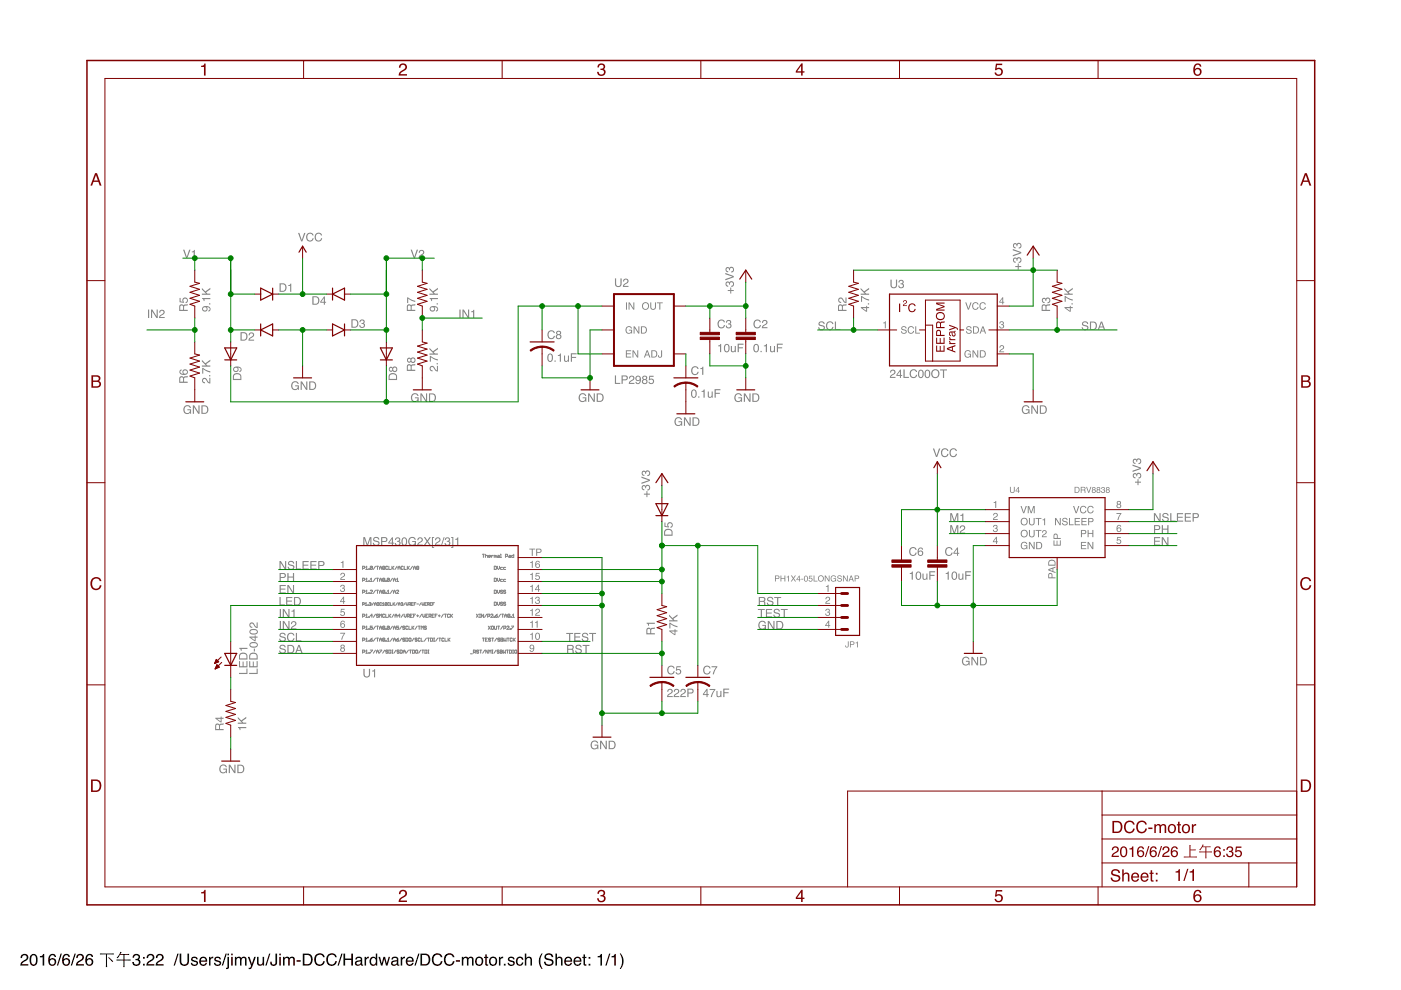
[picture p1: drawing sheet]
<svg xmlns="http://www.w3.org/2000/svg" width="297mm" height="210mm" viewBox="0 0 297 210" stroke-linecap="round" stroke-linejoin="round" font-family="sans-serif">
<g fill="#000">
<path d="M4.6 202.4a.81 .81 0 0 1 1.3 .2 .81 .81 0 0 1-.5 1.2l-.8 .6h1.4v.3h-1.7a1.39 1.39 0 0 1 1.1-1.3 .5 .5 0 0 0 .2-.6 .5 .5 0 0 0-.6-.3 .5 .5 0 0 0-.3 .6h-.3zM6.7 202.4a.91 .91 0 0 1 1 .1 .91 .91 0 0 1 .3 1 .9 .9 0 0 1-.4 1.1 .9 .9 0 0 1-1.2-.2 1.91 1.91 0 0 1 .3-2zM6.8 202.6a1.65 1.65 0 0 0 .1 1.9h.2a1.25 1.25 0 0 0 .2-1.9zM8.5 202.7l.4-.1 .2-.3h.3v2.4h-.4v-1.7h-.5zM10.6 202.4a.73 .73 0 0 1 .8-.1 .73 .73 0 0 1 .5 .6h-.3a.51 .51 0 0 0-.7-.4 .51 .51 0 0 0-.3 .7l-.1 .2a.82 .82 0 0 1 1.3 .2 .82 .82 0 0 1-.3 1.2 .82 .82 0 0 1-1.2-.5v-1.2zM10.6 204a.53 .53 0 0 0 1 0 .53 .53 0 0 0-1 0zM12.9 202.2h.2l-.8 2.5h-.2zM13.6 202.4a.73 .73 0 0 1 .8-.1 .73 .73 0 0 1 .4 .6h-.3a.51 .51 0 0 0-.6-.4 .51 .51 0 0 0-.4 .7v.2a.82 .82 0 0 1 1.2 .2 .82 .82 0 0 1-.3 1.2 .82 .82 0 0 1-1.1-.5l-.1-1.2zM13.5 204a.55 .55 0 0 0 1.1 0 .55 .55 0 0 0-1.1 0zM15.8 202.2h.3l-.8 2.5h-.3zM16.4 202.4a.81 .81 0 0 1 1.3 .2 .81 .81 0 0 1-.5 1.2l-.8 .6h1.4v.3h-1.7a1.39 1.39 0 0 1 1.1-1.3 .5 .5 0 0 0 .2-.6 .5 .5 0 0 0-.6-.3 .5 .5 0 0 0-.3 .6h-.3zM18.5 202.4a.73 .73 0 0 1 .8-.1 .73 .73 0 0 1 .4 .6h-.3a.51 .51 0 0 0-.6-.4 .51 .51 0 0 0-.4 .7v.2a.82 .82 0 0 1 1.2 .2 .82 .82 0 0 1-.3 1.2 .82 .82 0 0 1-1.1-.5l-.1-1.2zM18.4 204a.55 .55 0 0 0 1.1 0 .55 .55 0 0 0-1.1 0z"/>
<path d="M23.1 202.9l.9 .9-.2 .2-.9-.9zM21.2 202.1h2.9v.3l-1.4-.1v2.7h-.3l.1-2.7-1.3 .1zM25.5 201.8l.3 .1-.3 .4h1.9v.2l-1-.1v1.1l1.3-.1v.3l-1.3-.1v1.4h-.3l.1-1.4-1.5 .1v-.3l1.5 .1v-1.1h-.7l-.2 .3a.34 .34 0 0 1-.2 .4 .34 .34 0 0 1-.4 0l.5-.7z"/>
<path d="M28.4 202.4a.72 .72 0 0 1 1-.1 .72 .72 0 0 1 .1 1.1h-.1a.8 .8 0 0 1 .2 1.2 .8 .8 0 0 1-1.2 .1l-.3-.7h.3a.51 .51 0 0 0 .4 .6 .51 .51 0 0 0 .6-.5 .51 .51 0 0 0-.6-.5v-.3a.45 .45 0 0 0 .5-.3 .45 .45 0 0 0-.2-.5 .45 .45 0 0 0-.6 .2l-.1 .4h-.3zM30.3 202.9h.4v.4h-.4zM30.3 204.3h.4v.4h-.4zM31.4 202.4a.81 .81 0 0 1 1.2 .2 .81 .81 0 0 1-.5 1.2l-.7 .6h1.3v.3h-1.7a1.39 1.39 0 0 1 1.1-1.3 .5 .5 0 0 0 .2-.6 .5 .5 0 0 0-.6-.3 .5 .5 0 0 0-.3 .6h-.3zM33.3 202.4a.81 .81 0 0 1 1.3 .2 .81 .81 0 0 1-.5 1.2l-.8 .6h1.4v.3h-1.7a1.39 1.39 0 0 1 1.1-1.3 .5 .5 0 0 0 .2-.6 .5 .5 0 0 0-.6-.3 .5 .5 0 0 0-.3 .6h-.3zM37.6 202.2h.3l-.8 2.5h-.3zM38.1 202.2h.3v1.6a.65 .65 0 0 0 .7 .7 .65 .65 0 0 0 .6-.7v-1.6h.4v1.4a1.01 1.01 0 0 1-1 1.2 1.01 1.01 0 0 1-1-1.2zM40.7 203a.74 .74 0 0 1 1.2 .4h-.3a.39 .39 0 0 0-.4-.3 .39 .39 0 0 0-.3 .3l.1 .2a.79 .79 0 0 1 1 .7 .8 .8 0 0 1-.9 .5 .8 .8 0 0 1-.6-.7h.3a.45 .45 0 0 0 .4 .4 .45 .45 0 0 0 .5-.4l-.1-.1a.93 .93 0 0 1-1.1-.7zM42.5 203.1a.85 .85 0 0 1 1-.2 .85 .85 0 0 1 .4 1h-1.3a.53 .53 0 0 0 .4 .6 .53 .53 0 0 0 .6-.4h.3a.9 .9 0 0 1-1.3 .6 .9 .9 0 0 1-.3-1.4zM42.7 203.3l-.1 .4h1l-.3-.6zM44.3 202.9h.3v.3l.3-.3 .3-.1v.4a.5 .5 0 0 0-.6 .5v1h-.3zM45.6 203a.74 .74 0 0 1 1.2 .4h-.3a.39 .39 0 0 0-.4-.3 .39 .39 0 0 0-.3 .3l.1 .2a.79 .79 0 0 1 1 .7 .8 .8 0 0 1-.9 .5 .8 .8 0 0 1-.6-.7h.3a.45 .45 0 0 0 .4 .4 .45 .45 0 0 0 .5-.4l-.1-.1a.93 .93 0 0 1-1.1-.7zM47.8 202.2h.3l-.8 2.5h-.3zM48.2 202.2h.3v.3h-.3zM48.2 202.9h.3v2.1a.47 .47 0 0 1-.6 .5v-.3l.3-.1zM49 202.9h.3v1.8h-.3zM49 202.2h.3v.3h-.3zM49.8 202.9h.3v.2a.6 .6 0 0 1 1.1 0 .62 .62 0 0 1 .7-.2 .62 .62 0 0 1 .4 .6v1.2h-.3v-1.3a.4 .4 0 0 0-.5-.3 .4 .4 0 0 0-.3 .5v1.1h-.3v-1.2a.42 .42 0 0 0-.6-.4 .42 .42 0 0 0-.2 .6v1h-.3zM52.6 202.9h.3l.5 1.5 .5-1.5h.3l-.7 2a.61 .61 0 0 1-.8 .6v-.3h.3l.2-.4zM54.5 202.9h.3v1.2a.47 .47 0 0 0 .7 .4 .47 .47 0 0 0 .2-.7v-.9h.3v1.8h-.3v-.2a.64 .64 0 0 1-.7 .3 .64 .64 0 0 1-.5-.7zM57.1 202.2h.2l-.8 2.5h-.2zM58.4 202.2h.3v1.8a.74 .74 0 0 1-.7 .8 .74 .74 0 0 1-.7-.9h.3a.43 .43 0 0 0 .4 .6 .43 .43 0 0 0 .4-.6zM59.2 202.9h.3v1.8h-.3zM59.2 202.2h.3v.3h-.3zM60 202.9h.3v.2a.6 .6 0 0 1 1.1 0 .62 .62 0 0 1 .7-.2 .62 .62 0 0 1 .4 .6v1.2h-.3v-1.3a.4 .4 0 0 0-.5-.3 .4 .4 0 0 0-.3 .5v1.1h-.3v-1.2a.42 .42 0 0 0-.5-.4 .42 .42 0 0 0-.3 .6v1h-.3zM62.9 203.6h.8v.3h-.8zM64.5 202.5v1.9h.7a.99 .99 0 0 0 .7-.9 .99 .99 0 0 0-.8-1zM64.2 202.2h1a1.29 1.29 0 0 1 1.1 1.3 1.29 1.29 0 0 1-1.1 1.2h-1zM66.9 202.5a1.1 1.1 0 0 1 1.1-.4 1.1 1.1 0 0 1 .8 .8h-.3a.82 .82 0 0 0-1-.4 .82 .82 0 0 0-.5 1 .8 .8 0 0 0 .6 1 .8 .8 0 0 0 .9-.7h.4a1.17 1.17 0 0 1-1.5 .9 1.17 1.17 0 0 1-.8-1.5zM69.5 202.5a1.1 1.1 0 0 1 1.1-.4 1.1 1.1 0 0 1 .8 .8h-.3a.82 .82 0 0 0-1.1-.4 .82 .82 0 0 0-.5 1 .8 .8 0 0 0 .6 1 .8 .8 0 0 0 1-.7h.3a1.17 1.17 0 0 1-1.5 .9 1.17 1.17 0 0 1-.7-1.5zM72.4 202.2h.2l-.8 2.5h-.2zM72.8 202.2h.4v1h1.3v-1h.3v2.5h-.3v-1.2h-1.3v1.2h-.4zM75.6 204.1a.44 .44 0 0 0 .6 .4 .44 .44 0 0 0 .2-.7zM75.4 203.1a.8 .8 0 0 1 1.4 .2v1.1l.2 .1v.2h-.4l-.1-.2a.63 .63 0 0 1-1 .3 .63 .63 0 0 1 0-1l1-.3a.42 .42 0 0 0-.4-.4 .42 .42 0 0 0-.5 .3h-.3zM77.3 202.9h.3v.3l.3-.3 .3-.1v.4a.5 .5 0 0 0-.6 .5v1h-.3zM78.8 203.3a.64 .64 0 0 0-.1 .9 .64 .64 0 0 0 .9 .1 .64 .64 0 0 0 .1-.8 .64 .64 0 0 0-.9-.2zM78.7 203l.6-.1 .4 .2v-.9h.3v2.5h-.3v-.2a.8 .8 0 0 1-1.1 .1 .8 .8 0 0 1-.2-1zM80.2 202.9h.4l.3 1.4 .4-1.4h.3l.4 1.4 .4-1.4h.3l-.5 1.8h-.4l-.3-1.4-.4 1.4h-.3zM83.3 204.1a.44 .44 0 0 0 .5 .4 .44 .44 0 0 0 .3-.7zM83.1 203.1a.8 .8 0 0 1 1.3 .2l.1 1.1 .2 .1v.2h-.4l-.1-.2a.63 .63 0 0 1-1 .3 .63 .63 0 0 1 0-1l.9-.3a.42 .42 0 0 0-.4-.4 .42 .42 0 0 0-.4 .3h-.3zM85 202.9h.3v.3l.3-.3 .3-.1v.4a.5 .5 0 0 0-.6 .5v1h-.3zM86.3 203.1a.85 .85 0 0 1 1-.2 .85 .85 0 0 1 .4 1h-1.3a.53 .53 0 0 0 .4 .6 .53 .53 0 0 0 .6-.4h.3a.9 .9 0 0 1-1.3 .6 .9 .9 0 0 1-.3-1.4zM86.5 203.3l-.1 .4h1l-.3-.6zM88.7 202.2h.2l-.8 2.5h-.2zM89.5 202.5v1.9h.6a.99 .99 0 0 0 .8-.9 .99 .99 0 0 0-.8-1zM89.1 202.2h1.1a1.29 1.29 0 0 1 1 1.3 1.29 1.29 0 0 1-1 1.2h-1.1zM91.9 202.5a1.1 1.1 0 0 1 1.1-.4 1.1 1.1 0 0 1 .8 .8h-.3a.82 .82 0 0 0-1.1-.4 .82 .82 0 0 0-.5 1 .8 .8 0 0 0 .6 1 .8 .8 0 0 0 1-.7h.3a1.17 1.17 0 0 1-1.5 .9 1.17 1.17 0 0 1-.7-1.5zM94.4 202.5a1.1 1.1 0 0 1 1.1-.4 1.1 1.1 0 0 1 .8 .8h-.3a.82 .82 0 0 0-1-.4 .82 .82 0 0 0-.5 1 .8 .8 0 0 0 .6 1 .8 .8 0 0 0 .9-.7h.4a1.17 1.17 0 0 1-1.5 .9 1.17 1.17 0 0 1-.8-1.5zM96.7 203.6h.8v.3h-.8zM97.9 202.9h.3v.2a.6 .6 0 0 1 1.1 0 .62 .62 0 0 1 .7-.2 .62 .62 0 0 1 .4 .6v1.2h-.3v-1.3a.4 .4 0 0 0-.5-.3 .4 .4 0 0 0-.3 .5v1.1h-.3v-1.2a.42 .42 0 0 0-.5-.4 .42 .42 0 0 0-.3 .6v1h-.3zM101.3 203.2a.66 .66 0 0 0-.2 .9 .66 .66 0 0 0 .9 .2 .67 .67 0 0 0 .1-.9 .67 .67 0 0 0-.8-.2zM101 203.1a.92 .92 0 0 1 1.2 .1 .92 .92 0 0 1 0 1.3 .92 .92 0 0 1-1.2 0l-.3-.7zM102.9 202.4h.3v.5h.3v.2h-.3v1.2l.3 .2v.2a.44 .44 0 0 1-.6-.3v-1.3h-.3v-.2h.3zM104.2 203.2a.66 .66 0 0 0-.2 .9 .66 .66 0 0 0 1 .2 .67 .67 0 0 0 .1-.9 .67 .67 0 0 0-.9-.2zM103.9 203.1a.92 .92 0 0 1 1.3 .1 .92 .92 0 0 1 0 1.3 .92 .92 0 0 1-1.3 0l-.2-.7zM105.8 202.9h.3v.3l.3-.3 .3-.1v.4a.5 .5 0 0 0-.6 .5v1h-.3zM106.8 204.3h.4v.4h-.4zM107.9 203a.74 .74 0 0 1 1.2 .4h-.3a.39 .39 0 0 0-.4-.3 .39 .39 0 0 0-.4 .3l.2 .2a.79 .79 0 0 1 .9 .7 .8 .8 0 0 1-.8 .5 .8 .8 0 0 1-.7-.7h.3a.45 .45 0 0 0 .5 .4 .45 .45 0 0 0 .4-.4l-.1-.1a.93 .93 0 0 1-1-.7zM109.6 203.1a.76 .76 0 0 1 .8-.3 .76 .76 0 0 1 .6 .7h-.3a.51 .51 0 0 0-.7-.4 .51 .51 0 0 0-.3 .8 .49 .49 0 0 0 .4 .6 .49 .49 0 0 0 .6-.4h.3a.83 .83 0 0 1-1.1 .6 .83 .83 0 0 1-.5-1.1zM111.3 202.2h.3v.9a.65 .65 0 0 1 .7-.2 .65 .65 0 0 1 .5 .6v1.2h-.3v-1.1a.46 .46 0 0 0-.6-.5 .46 .46 0 0 0-.3 .6v1h-.3zM114.8 202.1h.2a3.1 3.1 0 0 0 0 3.3h-.2a2.6 2.6 0 0 1 0-3.3zM115.7 202.3a1 1 0 0 1 1.6 .6h-.3a.59 .59 0 0 0-.7-.5 .59 .59 0 0 0-.5 .6l.2 .2a1.22 1.22 0 0 1 1.4 .8 1.03 1.03 0 0 1-1.1 .8 1.03 1.03 0 0 1-1-.9h.4a.67 .67 0 0 0 .6 .6 .67 .67 0 0 0 .7-.6l-.1-.1a2.06 2.06 0 0 1-1.4-.7v-.4zM117.8 202.2h.3v.9a.65 .65 0 0 1 .7-.2 .65 .65 0 0 1 .5 .6v1.2h-.4v-1.1a.46 .46 0 0 0-.5-.5 .46 .46 0 0 0-.3 .6v1h-.3zM119.9 203.1a.85 .85 0 0 1 1-.2 .85 .85 0 0 1 .4 1h-1.3a.53 .53 0 0 0 .3 .6 .53 .53 0 0 0 .7-.4h.3a.9 .9 0 0 1-1.3 .6 .9 .9 0 0 1-.3-1.4zM120.1 203.3l-.1 .4h1l-.3-.6zM121.8 203.1a.85 .85 0 0 1 1.1-.2 .85 .85 0 0 1 .4 1h-1.4a.53 .53 0 0 0 .4 .6 .53 .53 0 0 0 .6-.4h.3a.9 .9 0 0 1-1.2 .6 .9 .9 0 0 1-.3-1.4zM122.1 203.3l-.2 .4h1.1l-.4-.6zM123.7 202.4h.3v.5h.3v.2h-.3v1.2l.3 .2v.2a.44 .44 0 0 1-.6-.3v-1.3h-.2v-.2h.2zM124.8 202.9h.4v.4h-.4zM124.8 204.3h.4v.4h-.4zM126.7 202.7l.5-.1 .2-.3h.2v2.4h-.3v-1.7h-.6zM129.1 202.2h.3l-.8 2.5h-.3zM129.7 202.7l.4-.1 .2-.3h.3v2.4h-.4v-1.7h-.5zM131.4 202.1h.2l.3 .6a2.54 2.54 0 0 1-.3 2.7h-.2a3.1 3.1 0 0 0 0-3.3z"/>
</g>
<g fill="#808080">
<path d="M77 113.9h.4l.5 1.5 .5-1.5h.3v1.8h-.2v-1.5l-.5 1.5h-.2l-.5-1.5v1.5h-.3zM79.3 114a.7 .7 0 0 1 1.1 .4h-.2a.42 .42 0 0 0-.4-.4 .42 .42 0 0 0-.4 .5 1.45 1.45 0 0 1 1.1 .7 .73 .73 0 0 1-.8 .5 .73 .73 0 0 1-.7-.6h.3a.47 .47 0 0 0 .4 .4 .47 .47 0 0 0 .5-.4l-.1-.1a.89 .89 0 0 1-1-.8zM80.8 113.9h.8a.52 .52 0 0 1 .5 .5 .52 .52 0 0 1-.5 .5h-.6v.8h-.2zM81 114.1v.6h.5a.31 .31 0 0 0 .4-.3 .31 .31 0 0 0-.4-.3zM83.1 114.3l-.6 .8h.6zM83.1 113.9h.2v1.2h.3v.1h-.3v.5h-.2v-.5h-.8v-.2zM83.9 114a.5 .5 0 0 1 .8 0 .5 .5 0 0 1-.1 .7 .58 .58 0 0 1-.1 1 .58 .58 0 0 1-.8-.6h.2a.35 .35 0 0 0 .5 .4 .35 .35 0 0 0 0-.6h-.2v-.2a.29 .29 0 0 0 .4-.2 .29 .29 0 0 0-.3-.4l-.3 .2v.2h-.2zM85.3 114.1a.63 .63 0 0 1 .8 0 .63 .63 0 0 1 .2 .7 .65 .65 0 0 1-.6 .9 .65 .65 0 0 1-.6-.9zM85.6 114.2a.96 .96 0 0 0 .1 1.3 .85 .85 0 0 0 0-1.4zM86.8 114.1a.8 .8 0 0 1 1.4 .3h-.3a.65 .65 0 0 0-.9-.2 .65 .65 0 0 0-.1 1 .57 .57 0 0 0 .6 .3 .57 .57 0 0 0 .5-.6h-.6v-.2h.8v1h-.2v-.3a.88 .88 0 0 1-1.2 .1 .88 .88 0 0 1-.1-1.2zM88.7 114a.6 .6 0 0 1 .9 .3 .6 .6 0 0 1-.6 .8l-.3 .4h.9v.2h-1.2a1.47 1.47 0 0 1 1-1.1 .35 .35 0 0 0-.3-.5 .35 .35 0 0 0-.4 .4h-.2zM89.8 113.9h.4l.4 .7 .5-.7h.3l-.6 .9 .6 .9h-.3l-.5-.8-.5 .8h-.3l.6-.9zM91.6 113.9h.4v.1h-.2v2h.2v.2h-.4zM92.4 114a.6 .6 0 0 1 1 .3 .6 .6 0 0 1-.6 .8l-.4 .4h1v.2h-1.2a1.47 1.47 0 0 1 .9-1.1 .35 .35 0 0 0-.3-.5 .35 .35 0 0 0-.3 .4h-.3zM94.1 113.9h.2l-.6 1.8h-.2zM94.5 114a.5 .5 0 0 1 .7 0 .5 .5 0 0 1 0 .7 .58 .58 0 0 1-.1 1 .58 .58 0 0 1-.8-.6h.2a.35 .35 0 0 0 .5 .4 .35 .35 0 0 0 0-.6h-.3l.1-.2a.29 .29 0 0 0 .4-.2 .29 .29 0 0 0-.3-.4l-.3 .2-.1 .2h-.2zM95.6 113.9h.5v2.3h-.5v-.2h.3v-2h-.3zM96.5 114.3l.7-.4v1.8h-.3v-1.3h-.4z"/>
<path d="M228 103.4v1l.4-.1a.51 .51 0 0 0 .3-.5 .51 .51 0 0 0-.4-.4zM227.8 103.2h.6a.64 .64 0 0 1 .5 .7 .64 .64 0 0 1-.5 .6h-.6zM229.3 103.4v.4h.4a.22 .22 0 0 0 .3-.2 .22 .22 0 0 0-.3-.2zM229.1 103.2h.6a.35 .35 0 0 1 .4 .2 .35 .35 0 0 1-.1 .5l.2 .6h-.2l-.1-.5h-.2h-.4v.5h-.2zM230.3 103.2h.2l.3 1.1 .4-1.1h.2l-.5 1.3h-.2zM231.7 103.6a.21 .21 0 0 0 .4 0 .21 .21 0 0 0-.4 0zM231.6 104.2a.3 .3 0 0 0 .6 0 .3 .3 0 0 0-.6 0zM231.6 103.4a.36 .36 0 0 1 .6-.1 .36 .36 0 0 1-.1 .5 .38 .38 0 0 1 .1 .6 .38 .38 0 0 1-.6 0 .38 .38 0 0 1 .1-.6l-.2-.2zM232.7 103.6a.21 .21 0 0 0 .4 0 .21 .21 0 0 0-.4 0zM232.6 104.2a.26 .26 0 0 0 .5 0 .26 .26 0 0 0-.5 0zM232.6 103.4a.36 .36 0 0 1 .6-.1 .36 .36 0 0 1-.1 .5 .38 .38 0 0 1 .1 .6 .38 .38 0 0 1-.6 0 .38 .38 0 0 1 .1-.6l-.2-.2zM233.5 103.4l.4-.1a.32 .32 0 0 1 .3 .1 .32 .32 0 0 1-.1 .4 .42 .42 0 0 1-.1 .8 .42 .42 0 0 1-.6-.5h.2a.25 .25 0 0 0 .4 .3 .25 .25 0 0 0 0-.5h-.2v-.1a.2 .2 0 0 0 .3-.2 .2 .2 0 0 0-.2-.2l-.3 .3h-.1zM234.6 103.6a.25 .25 0 0 0 .5 0 .25 .25 0 0 0-.5 0zM234.6 104.2a.26 .26 0 0 0 .5 0 .26 .26 0 0 0-.5 0zM234.6 103.4a.36 .36 0 0 1 .5-.1 .36 .36 0 0 1 0 .5 .38 .38 0 0 1 .1 .6 .38 .38 0 0 1-.6 0 .38 .38 0 0 1 .1-.6l-.2-.2z"/>
<path d="M130.4 79.6h.2v1.6h.9v.2h-1.1zM131.8 79.6h.8a.52 .52 0 0 1 .5 .5 .52 .52 0 0 1-.5 .5h-.6v.8h-.2zM132 79.8v.6h.5a.31 .31 0 0 0 .4-.3 .31 .31 0 0 0-.4-.3zM133.6 79.8a.6 .6 0 0 1 .9 .2 .6 .6 0 0 1-.6 .8l-.3 .4h.9v.2h-1.2a1.47 1.47 0 0 1 .9-1.1 .35 .35 0 0 0-.3-.5 .35 .35 0 0 0-.3 .5h-.2zM134.9 79.8a.67 .67 0 0 1 .8 0 .67 .67 0 0 1 .2 .9 .59 .59 0 0 1-.4 .7 .59 .59 0 0 1-.8-.4h.3a.35 .35 0 0 0 .4 .3 .35 .35 0 0 0 .2-.5l.1-.2a.56 .56 0 0 1-.9 0 .56 .56 0 0 1 .1-.8zM134.9 80.2a.4 .4 0 0 0 .8 0 .4 .4 0 0 0-.8 0zM136.4 80.1a.3 .3 0 0 0 .6 0 .3 .3 0 0 0-.6 0zM136.3 80.9a.36 .36 0 0 0 .7 0 .36 .36 0 0 0-.7 0zM136.3 79.8a.5 .5 0 0 1 .7-.1 .5 .5 0 0 1 0 .8 .54 .54 0 0 1 .1 .8 .54 .54 0 0 1-.8 0 .54 .54 0 0 1 .1-.8l-.2-.4zM137.7 79.7h.9v.2h-.8v.5a.61 .61 0 0 1 .8 .3 .61 .61 0 0 1-.4 .8 .61 .61 0 0 1-.7-.6h.2a.38 .38 0 0 0 .6 .2 .38 .38 0 0 0 0-.6 .38 .38 0 0 0-.6 .1h-.2z"/>
<path d="M188.9 78.5a.6 .6 0 0 1 1 .3 .6 .6 0 0 1-.6 .8l-.4 .3h1v.2h-1.2a1.47 1.47 0 0 1 .9-1.1 .35 .35 0 0 0-.3-.4 .35 .35 0 0 0-.4 .4h-.2zM190.8 78.7l-.6 .8h.6zM190.8 78.4h.2v1.1h.3v.2h-.3v.4h-.2v-.4h-.8v-.2zM191.6 78.3h.2v1.6h.9v.2h-1.1zM193.1 78.6a.78 .78 0 0 1 .8-.3 .78 .78 0 0 1 .5 .6h-.2a.61 .61 0 0 0-.8-.3 .61 .61 0 0 0-.3 .8 .55 .55 0 0 0 .6 .6 .55 .55 0 0 0 .5-.5h.3a.83 .83 0 0 1-1.1 .6 .83 .83 0 0 1-.5-1.1zM194.8 78.6a.63 .63 0 0 1 .8-.1 .63 .63 0 0 1 .2 .7 .65 .65 0 0 1-.5 1 .65 .65 0 0 1-.7-.9zM195.1 78.6a.96 .96 0 0 0 .1 1.4 .85 .85 0 0 0 0-1.4zM196.2 78.6a.63 .63 0 0 1 .8-.1 .63 .63 0 0 1 .2 .7 .65 .65 0 0 1-.5 1 .65 .65 0 0 1-.7-.9zM196.5 78.6a.96 .96 0 0 0 .1 1.4 .85 .85 0 0 0 0-1.4zM197.4 79.2a.95 .95 0 0 1 1.9 0 .95 .95 0 0 1-1.9 0zM197.9 78.7a.68 .68 0 0 0-.1 1 .68 .68 0 0 0 1.1-.1 .67 .67 0 0 0-.1-.9 .67 .67 0 0 0-.9 0zM199.3 78.3h1.5v.2h-.6v1.6h-.3v-1.6h-.6z"/>
<path d="M62 81.1a.8 .8 0 0 1 1.3 .3h-.2a.65 .65 0 0 0-.9-.2 .65 .65 0 0 0-.2 1 .57 .57 0 0 0 .7 .3 .57 .57 0 0 0 .4-.6h-.5v-.2h.8v1h-.2v-.3a.88 .88 0 0 1-1.3 .1 .88 .88 0 0 1-.1-1.2zM63.7 80.9h.3l.9 1.4v-1.4h.3v1.8h-.3l-.9-1.5v1.5h-.3zM65.8 81.1v1.4h.4a.7 .7 0 0 0 .6-.7 .7 .7 0 0 0-.6-.7zM65.6 80.9h.7a.91 .91 0 0 1 .7 .9 .91 .91 0 0 1-.7 .9h-.7z"/>
<path d="M216.9 86.2a.8 .8 0 0 1 1.3 .3h-.2a.65 .65 0 0 0-.9-.2 .65 .65 0 0 0-.1 .9 .57 .57 0 0 0 .6 .4 .57 .57 0 0 0 .5-.6h-.6v-.2h.8v.9h-.2v-.2a.88 .88 0 0 1-1.2 .1 .88 .88 0 0 1-.1-1.2zM218.7 85.9h.2l.9 1.5v-1.5h.3v1.8h-.3l-.9-1.4v1.4h-.2zM220.7 86.2v1.3h.4a.7 .7 0 0 0 .6-.7 .7 .7 0 0 0-.6-.6zM220.5 85.9h.7a.91 .91 0 0 1 .7 .9 .91 .91 0 0 1-.7 .9h-.7z"/>
<path d="M204.2 139.5a.8 .8 0 0 1 1.4 .3h-.3a.65 .65 0 0 0-.9-.2 .65 .65 0 0 0-.1 1 .57 .57 0 0 0 .6 .3 .57 .57 0 0 0 .5-.6h-.6v-.2h.8v1h-.2v-.3a.88 .88 0 0 1-1.2 .1 .88 .88 0 0 1-.1-1.2zM206 139.3h.2l.9 1.4v-1.4h.3v1.8h-.3l-.9-1.5v1.5h-.2zM208 139.5v1.4h.4a.7 .7 0 0 0 .6-.7 .7 .7 0 0 0-.6-.7zM207.8 139.3h.7a.91 .91 0 0 1 .8 .9 .91 .91 0 0 1-.8 .9h-.7z"/>
<path d="M125.5 157.3a.8 .8 0 0 1 1.3 .3h-.2a.65 .65 0 0 0-1-.2 .65 .65 0 0 0-.1 .9 .57 .57 0 0 0 .7 .4 .57 .57 0 0 0 .4-.6h-.5v-.2h.8v.9h-.2l-.1-.2a.88 .88 0 0 1-1.2 .1 .88 .88 0 0 1-.1-1.2zM127.2 157.1h.3l.9 1.4v-1.4h.3v1.7h-.3l-.9-1.4v1.4h-.3zM129.3 157.3v1.3h.4a.7 .7 0 0 0 .6-.7 .7 .7 0 0 0-.6-.6zM129 157.1h.8a.91 .91 0 0 1 .7 .8 .91 .91 0 0 1-.7 .9h-.8z"/>
<path d="M154.3 61.5h.5v-.5h.2v.5h.6v.2h-.6v.5h-.2v-.5h-.5zM153.9 59.8l.4-.1 .3 .2a.58 .58 0 0 1 1 .1 .58 .58 0 0 1-.6 .8v-.2a.35 .35 0 0 0 .4-.5 .35 .35 0 0 0-.6 0v.3l-.2-.1a.29 .29 0 0 0-.2-.4 .29 .29 0 0 0-.4 .3l.2 .3 .2 .1v.2a.58 .58 0 0 1-.5-.3 .58 .58 0 0 1 0-.7zM153.8 57.9l1.8 .6v.3l-1.8 .6v-.2l1.5-.5-1.5-.6zM153.9 56.8l.4-.2 .3 .2a.58 .58 0 0 1 1 .2 .58 .58 0 0 1-.6 .8v-.3a.35 .35 0 0 0 .4-.5 .35 .35 0 0 0-.6 0v.3h-.2a.29 .29 0 0 0-.2-.4 .29 .29 0 0 0-.4 .3l.2 .3h.2v.2a.58 .58 0 0 1-.5-.3 .58 .58 0 0 1 0-.6z"/>
<path d="M215.2 56.4h.6v-.5h.2v.5h.5v.2h-.5v.6h-.2v-.6h-.6zM214.9 54.7l.3-.1 .4 .2a.58 .58 0 0 1 1 .2 .58 .58 0 0 1-.6 .8v-.3a.35 .35 0 0 0 .4-.5 .35 .35 0 0 0-.7 0v.3l-.2-.1a.29 .29 0 0 0-.2-.3 .29 .29 0 0 0-.3 .2l.1 .3 .2 .1v.2a.58 .58 0 0 1-.5-.3 .58 .58 0 0 1 .1-.7zM214.7 52.8l1.8 .6v.3l-1.8 .7v-.3l1.6-.5-1.6-.5zM214.9 51.7l.3-.2 .4 .3a.58 .58 0 0 1 1 .1 .58 .58 0 0 1-.6 .8v-.2a.35 .35 0 0 0 .4-.5 .35 .35 0 0 0-.7 0v.2h-.2a.29 .29 0 0 0-.2-.4 .29 .29 0 0 0-.3 .3l.1 .3h.2v.3a.58 .58 0 0 1-.5-.4 .58 .58 0 0 1 .1-.6z"/>
<path d="M136.5 104.7h.6v-.6h.2v.6h.5v.2h-.5v.5h-.2v-.5h-.6zM136.2 103l.3-.2 .4 .3a.58 .58 0 0 1 1 .1 .58 .58 0 0 1-.6 .8v-.2a.35 .35 0 0 0 .3-.5 .35 .35 0 0 0-.6 0v.2h-.2a.29 .29 0 0 0-.2-.4 .29 .29 0 0 0-.4 .3l.2 .3h.2v.3a.58 .58 0 0 1-.5-.4 .58 .58 0 0 1 .1-.6zM136 101l1.8 .7v.3l-1.8 .6v-.3l1.5-.5-1.5-.5zM136.2 99.9l.3-.1 .4 .2a.58 .58 0 0 1 1 .1 .58 .58 0 0 1-.6 .8v-.2a.35 .35 0 0 0 .3-.5 .35 .35 0 0 0-.6 0v.3l-.2-.1a.29 .29 0 0 0-.2-.4 .29 .29 0 0 0-.4 .3l.2 .3 .2 .1v.2a.58 .58 0 0 1-.5-.3 .58 .58 0 0 1 .1-.7z"/>
<path d="M240.6 102.1h.6v-.5h.2v.5h.5v.2h-.5v.6h-.2v-.6h-.6zM240.3 100.5l.3-.2 .4 .2a.58 .58 0 0 1 1 .2 .58 .58 0 0 1-.6 .8v-.3a.35 .35 0 0 0 .4-.5 .35 .35 0 0 0-.7 0v.3h-.2a.29 .29 0 0 0-.2-.4 .29 .29 0 0 0-.3 .2l.1 .3 .2 .1v.2a.58 .58 0 0 1-.5-.3 .58 .58 0 0 1 .1-.6zM240.1 98.5l1.8 .7v.2l-1.8 .7v-.3l1.6-.5-1.6-.5zM240.3 97.4l.3-.1 .4 .2a.58 .58 0 0 1 1 .1 .58 .58 0 0 1-.6 .8v-.2a.35 .35 0 0 0 .4-.5 .35 .35 0 0 0-.7 0v.2h-.2a.29 .29 0 0 0-.2-.4 .29 .29 0 0 0-.3 .3l.1 .3h.2v.3a.58 .58 0 0 1-.5-.4 .58 .58 0 0 1 .1-.6z"/>
<path d="M63.2 49.4h.3l.5 1.5 .5-1.5h.3l-.7 1.8h-.3zM65.1 49.6a.78 .78 0 0 1 .8-.3 .78 .78 0 0 1 .6 .6h-.3a.61 .61 0 0 0-.8-.3 .61 .61 0 0 0-.2 .9 .55 .55 0 0 0 .5 .5 .55 .55 0 0 0 .6-.5h.2a.83 .83 0 0 1-1.1 .7 .83 .83 0 0 1-.5-1.2zM66.9 49.6a.78 .78 0 0 1 .8-.3 .78 .78 0 0 1 .6 .6h-.3a.61 .61 0 0 0-.8-.3 .61 .61 0 0 0-.2 .9 .55 .55 0 0 0 .5 .5 .55 .55 0 0 0 .6-.5h.2a.83 .83 0 0 1-1.1 .7 .83 .83 0 0 1-.5-1.2z"/>
<path d="M197.8 95.1h.3l.5 1.5 .5-1.5h.3l-.7 1.8h-.3zM199.7 95.3a.78 .78 0 0 1 .8-.3 .78 .78 0 0 1 .6 .6h-.3a.61 .61 0 0 0-.8-.3 .61 .61 0 0 0-.2 .9 .55 .55 0 0 0 .5 .5 .55 .55 0 0 0 .6-.5h.2a.83 .83 0 0 1-1.1 .7 .83 .83 0 0 1-.5-1.2zM201.5 95.3a.78 .78 0 0 1 .8-.3 .78 .78 0 0 1 .6 .6h-.3a.61 .61 0 0 0-.8-.3 .61 .61 0 0 0-.2 .9 .55 .55 0 0 0 .5 .5 .55 .55 0 0 0 .6-.5h.2a.83 .83 0 0 1-1.1 .7 .83 .83 0 0 1-.5-1.2z"/>
<path d="M155.9 83.6a.8 .8 0 0 1 1.4 .4h-.2a.65 .65 0 0 0-1-.3 .65 .65 0 0 0-.1 1 .57 .57 0 0 0 .7 .3 .57 .57 0 0 0 .4-.6h-.6v-.2h.8v1h-.1l-.1-.2a.88 .88 0 0 1-1.2 0 .88 .88 0 0 1-.1-1.2zM157.7 83.4h.3l.9 1.5v-1.5h.2v1.8h-.2l-1-1.4v1.4h-.2zM159.8 83.6v1.4h.4a.7 .7 0 0 0 .6-.7 .7 .7 0 0 0-.6-.7zM159.5 83.4h.7a.91 .91 0 0 1 .8 .9 .91 .91 0 0 1-.8 .9h-.7z"/>
<path d="M159.9 73.1a.63 .63 0 0 1 .8-.1 .63 .63 0 0 1 .2 .8 .65 .65 0 0 1-.6 .9 .65 .65 0 0 1-.6-.9zM160.2 73.2a.96 .96 0 0 0 .1 1.3 .85 .85 0 0 0 0-1.4zM161.2 74.4h.3v.3h-.3zM162 73.3l.6-.4v1.8h-.2v-1.3h-.4zM163.3 73.4h.2v.9l.2 .2 .4-.2v-.9h.2v1.3h-.2v-.2a.45 .45 0 0 1-.5 .2 .45 .45 0 0 1-.3-.5zM164.7 72.9h1.3v.2h-1v.5h.8v.2h-.8v.9h-.3z"/>
<path d="M152.3 73.3l.6-.4v1.8h-.2v-1.3h-.4zM153.7 73.1a.63 .63 0 0 1 .8-.1 .63 .63 0 0 1 .2 .8 .65 .65 0 0 1-.6 .9 .65 .65 0 0 1-.6-.9zM153.9 73.2a.96 .96 0 0 0 .2 1.3 .85 .85 0 0 0 0-1.4zM155 73.4h.2v.9l.2 .2 .3-.2 .1-.9h.2v1.3h-.2v-.2a.45 .45 0 0 1-.5 .2 .45 .45 0 0 1-.3-.5zM156.4 72.9h1.2v.2h-1v.5h.9v.2h-.9v.9h-.2z"/>
<path d="M200.5 121.5l.7-.3v1.7h-.3v-1.2h-.4zM201.9 121.3a.63 .63 0 0 1 .8 0 .63 .63 0 0 1 .2 .7 .65 .65 0 0 1-.5 1 .65 .65 0 0 1-.7-.9zM202.2 121.4a.96 .96 0 0 0 .1 1.4 .85 .85 0 0 0 0-1.4zM203.2 121.6h.2v1l.3 .2 .3-.3v-.9h.3v1.3h-.3v-.2a.45 .45 0 0 1-.5 .2 .45 .45 0 0 1-.3-.4zM204.6 121.1h1.3v.2h-1v.6h.9v.2h-.9v.8h-.3z"/>
<path d="M142.2 133.9l.8 .6v-.6zM141.9 133.7h1.1v-.3h.2v.3h.4v.2h-.4v.8h-.2l-1.1-.8zM141.9 132l1.7 .7v.3l-.7-.2-.8-.5v.9h-.2zM141.8 130.3l.8 .8 1-.8v.3l-.9 .6 .3 .3h.6v.3h-1.8v-.3h.9l-.9-.9z"/>
<path d="M141.7 146.2a.6 .6 0 0 1 .9 .2 .6 .6 0 0 1-.6 .8l-.3 .4h.9v.2h-1.2a1.47 1.47 0 0 1 1-1.1 .35 .35 0 0 0-.3-.5 .35 .35 0 0 0-.4 .5h-.2zM143.1 146.2a.6 .6 0 0 1 .9 .2 .6 .6 0 0 1-.6 .8l-.3 .4h.9v.2h-1.2a1.47 1.47 0 0 1 1-1.1 .35 .35 0 0 0-.4-.5 .35 .35 0 0 0-.3 .5h-.2zM144.5 146.2a.6 .6 0 0 1 .9 .2 .6 .6 0 0 1-.6 .8l-.3 .4h.9v.2h-1.2a1.47 1.47 0 0 1 .9-1.1 .35 .35 0 0 0-.3-.5 .35 .35 0 0 0-.3 .5h-.3zM145.7 146h.8a.52 .52 0 0 1 .6 .5 .52 .52 0 0 1-.6 .5h-.5v.8h-.3zM146 146.2v.6h.5a.31 .31 0 0 0 .3-.3 .31 .31 0 0 0-.3-.3z"/>
<path d="M52.8 142.7h1.6v-.9h.2v1.1h-1.8zM52.8 140.2h.3v1.1h.5v-1h.2v1h.6v-1.1h.2v1.3h-1.8zM53.2 138.7l-.1 .3-.1 .6h1.4v-.4a.72 .72 0 0 0-1.2-.5zM53.1 138.5a.97 .97 0 0 1 1.5 .6v.7h-1.8l.1-.9zM53.8 137.5h.2v.6h-.2zM53 136.4a1.06 1.06 0 0 1 1.7 .3 .97 .97 0 0 1-.9 .6 .97 .97 0 0 1-.9-.6zM53.1 136.5a.68 .68 0 0 0 1.1 .5l.2-.1a.66 .66 0 0 0-1-.5zM53.2 135.2l.8 .6v-.6zM52.9 135h1.1v-.3h.2v.3h.4v.2h-.4v.8h-.2l-1.1-.8zM53 133.6a1.06 1.06 0 0 1 1.7 .4 .97 .97 0 0 1-.9 .6 .97 .97 0 0 1-.9-.6zM53.1 133.8a.68 .68 0 0 0 1.1 .5l.2-.2a.66 .66 0 0 0-1-.5zM53 132.1a.8 .8 0 0 1 1.2 .7l.2 .1v-.9h.2v1.2a1.47 1.47 0 0 1-1.1-1 .35 .35 0 0 0-.4 .3 .35 .35 0 0 0 .4 .4v.2a.6 .6 0 0 1-.6-.3 .6 .6 0 0 1 .1-.7z"/>
<path d="M46.7 162.3a.8 .8 0 0 1 1.4 .4h-.2a.65 .65 0 0 0-1-.3 .65 .65 0 0 0-.1 1 .57 .57 0 0 0 .7 .4 .57 .57 0 0 0 .4-.6h-.6v-.2h.8v.9h-.1l-.1-.2a.88 .88 0 0 1-1.2 0 .88 .88 0 0 1-.1-1.2zM48.5 162.1h.3l.9 1.5v-1.5h.2v1.8h-.2l-1-1.4v1.4h-.2zM50.6 162.3v1.4h.4a.7 .7 0 0 0 .6-.7 .7 .7 0 0 0-.6-.7zM50.3 162.1h.7a.91 .91 0 0 1 .8 .9 .91 .91 0 0 1-.8 .9h-.7z"/>
<path d="M182.9 65.3l.8 .6v-.6zM182.5 65.1h1.2v-.2h.1v.2h.5v.2h-.5v.8h-.2l-1.1-.8zM184 64.3h.3v.3h-.3zM182.6 62.8l1.7 .7v.2l-.8-.2-.7-.5v1h-.2zM182.5 61l.7 .8 1.1-.8v.3l-.9 .7 .2 .3h.7v.2h-1.8v-.2h.9l-.9-.9z"/>
<path d="M226 65.3l.8 .6v-.6zM225.7 65.1h1.1v-.2h.2v.2h.4v.2h-.4v.8h-.2l-1.1-.8zM227.2 64.3h.2v.3h-.2zM225.7 62.8l1.7 .7v.2l-.7-.2-.8-.5v1h-.2zM225.6 61l.8 .8 1-.8v.3l-.9 .7 .3 .3h.6v.2h-1.8v-.2h.9l-.9-.9z"/>
<path d="M50.5 154.1h1.7v.3h-1.2v.4h-.2zM50.4 152l.7 .8 1.1-.8v.3l-.9 .6 .3 .3h.6v.3h-1.8v-.3h.9l-.9-.9z"/>
<path d="M122.9 83.6a.8 .8 0 0 1 1.4 .4h-.3a.65 .65 0 0 0-.9-.3 .65 .65 0 0 0-.1 1 .57 .57 0 0 0 .6 .3 .57 .57 0 0 0 .5-.6h-.6v-.2h.8v1h-.1l-.1-.2a.88 .88 0 0 1-1.2 0 .88 .88 0 0 1-.1-1.2zM124.7 83.4h.3l.9 1.5v-1.5h.2v1.8h-.3l-.9-1.4v1.4h-.2zM126.7 83.6v1.4h.5a.7 .7 0 0 0 .5-.7 .7 .7 0 0 0-.5-.7zM126.5 83.4h.7a.91 .91 0 0 1 .8 .9 .91 .91 0 0 1-.8 .9h-.7z"/>
<path d="M146.7 82.7a.63 .63 0 0 1 .8 0 .63 .63 0 0 1 .2 .7 .65 .65 0 0 1-.6 1 .65 .65 0 0 1-.6-.9zM147 82.8a.96 .96 0 0 0 .1 1.4 .85 .85 0 0 0 0-1.4zM148 84h.3v.3h-.3zM148.8 82.9l.6-.3v1.7h-.2v-1.2h-.4zM150.1 83h.2v1l.2 .2 .3-.3 .1-.9h.2v1.3h-.2v-.2a.45 .45 0 0 1-.5 .2 .45 .45 0 0 1-.3-.4zM151.5 82.5h1.2v.2h-1v.6h.9v.2h-.9v.8h-.2z"/>
<path d="M143.2 88.7a.8 .8 0 0 1 1.4 .3h-.2a.65 .65 0 0 0-1-.2 .65 .65 0 0 0-.1 1 .57 .57 0 0 0 .7 .3 .57 .57 0 0 0 .4-.6h-.6v-.2h.8v1h-.1l-.1-.2a.88 .88 0 0 1-1.2 0 .88 .88 0 0 1-.1-1.2zM145 88.5h.3l.9 1.4v-1.4h.2v1.8h-.2l-1-1.5v1.5h-.2zM147.1 88.7v1.4h.4a.7 .7 0 0 0 .6-.7 .7 .7 0 0 0-.6-.7zM146.8 88.5h.7a.91 .91 0 0 1 .8 .9 .91 .91 0 0 1-.8 .9h-.7z"/>
<path d="M192.9 121.5l.6-.3v1.7h-.2v-1.2h-.4zM194.3 121.3a.63 .63 0 0 1 .8 0 .63 .63 0 0 1 .2 .7 .65 .65 0 0 1-.6 1 .65 .65 0 0 1-.6-.9zM194.6 121.4a.96 .96 0 0 0 .1 1.4 .85 .85 0 0 0 0-1.4zM195.6 121.6h.2v1l.3 .2 .3-.3v-.9h.2v1.3h-.2v-.2a.45 .45 0 0 1-.5 .2 .45 .45 0 0 1-.3-.4zM197 121.1h1.3v.2h-1v.6h.9v.2h-.9v.8h-.3z"/>
<path d="M149.8 146.4l-.6 .8h.6zM149.8 146h.2v1.2h.3v.2h-.3v.4h-.2v-.4h-.8v-.2zM150.4 146.1h1.3l-.8 1.7h-.2l.1-.5 .6-1h-1zM151.9 146.5h.2v.9l.3 .2 .3-.2v-.9h.3v1.3h-.3v-.2a.45 .45 0 0 1-.5 .2 .45 .45 0 0 1-.3-.4zM153.3 146h1.3v.2h-1v.6h.9v.2h-.9v.8h-.3z"/>
<path d="M116.2 75.1a.63 .63 0 0 1 .8 0 .63 .63 0 0 1 .2 .7 .65 .65 0 0 1-.5 .9 .65 .65 0 0 1-.7-.8zM116.5 75.2a.96 .96 0 0 0 .1 1.3 .85 .85 0 0 0 0-1.4zM117.6 76.4h.2v.3h-.2zM118.3 75.3l.6-.3v1.7h-.2v-1.2h-.4zM119.6 75.4h.2v.9l.3 .2 .3-.2v-.9h.2v1.3h-.2v-.2a.45 .45 0 0 1-.5 .2 .45 .45 0 0 1-.3-.4zM121 74.9h1.3v.2h-1v.6h.9v.2h-.9v.8h-.3z"/>
<path d="M164.3 122h.6a.37 .37 0 0 1 .4 .4 .37 .37 0 0 1-.4 .4h-.4v.5h-.2zM164.5 122.2v.4h.3a.22 .22 0 0 0 .3-.2 .22 .22 0 0 0-.3-.2zM165.5 122h.2v.5h.6v-.5h.2v1.3h-.2v-.6h-.6v.6h-.2zM166.8 122.3l.5-.2v1.2h-.2v-.9h-.3zM167.7 122h.2l.3 .5 .3-.5h.3l-.5 .6 .5 .7h-.2l-.4-.5-.3 .5h-.2l.4-.7zM169.4 122.3l-.4 .6h.4zM169.4 122h.2v.9h.1v.1h-.1v.3h-.2v-.3h-.6zM169.9 122.7h.4v.2h-.4zM170.6 122.2a.51 .51 0 0 1 .7 0 .51 .51 0 0 1 0 .7 .44 .44 0 0 1-.6 .4 .44 .44 0 0 1-.3-.6zM170.8 122.2a.54 .54 0 0 0-.2 .6 .54 .54 0 0 0 .4 .4 .52 .52 0 0 0 .2-.6 .52 .52 0 0 0-.4-.4zM171.6 122.1h.6v.1h-.5l-.1 .4a.43 .43 0 0 1 .7 .2 .43 .43 0 0 1-.3 .6 .43 .43 0 0 1-.6-.4h.2a.27 .27 0 0 0 .4 .1 .27 .27 0 0 0 0-.4 .27 .27 0 0 0-.4 0h-.1zM172.5 122h.2v1.1h.6v.2h-.8zM173.4 122.7a.66 .66 0 0 1 1.3 0 .66 .66 0 0 1-1.3 0zM173.6 122.6a.5 .5 0 0 0 1 0 .5 .5 0 0 0-1 0zM174.9 122h.2l.6 1.1v-1.1h.2v1.3h-.2l-.7-1v1h-.1zM176.3 122.2a.56 .56 0 0 1 .9 .2h-.1a.42 .42 0 0 0-.5-.2 .42 .42 0 0 0-.3 .5 .42 .42 0 0 0 .3 .5 .42 .42 0 0 0 .5-.4h-.4v-.2h.6v.7l-.2-.2a.64 .64 0 0 1-.9 0 .64 .64 0 0 1 .1-.9zM177.6 122.1l.6-.1 .2 .2 .1 .2h-.2a.3 .3 0 0 0-.3-.3 .3 .3 0 0 0-.3 .3l.1 .1a.51 .51 0 0 1 .5 .2 .51 .51 0 0 1 0 .5l-.5 .1-.3-.2v-.2h.1a.34 .34 0 0 0 .4 .3 .34 .34 0 0 0 .3-.3v-.1a.53 .53 0 0 1-.6-.2 .53 .53 0 0 1-.1-.5zM178.7 122h.2l.7 1.1v-1.1h.1v1.3h-.2l-.6-1v1h-.2zM180.5 122.2l-.2 .6h.4zM180.4 122h.2l.4 1.3h-.2l-.1-.4h-.5l-.1 .4h-.2zM181.2 122h.6a.37 .37 0 0 1 .4 .4 .37 .37 0 0 1-.4 .4h-.4v.5h-.2zM181.4 122.2v.4h.3a.22 .22 0 0 0 .3-.2 .22 .22 0 0 0-.3-.2z"/>
<path d="M43 65.1a1.09 1.09 0 0 1 1.6 .4 .46 .46 0 0 1-.4 .5v-.2a.35 .35 0 0 0 .3-.4 .35 .35 0 0 0-.5-.3h-.2a.58 .58 0 0 1 0 .8 .58 .58 0 0 1-.8 0 .58 .58 0 0 1 0-.8zM43.1 65.5a.37 .37 0 0 0 .7 0 .37 .37 0 0 0-.7 0zM44.3 64.3h.3v.3h-.3zM42.9 63.2h1.7v.2h-1.2v.4h-.2zM42.8 61l.7 .8 1.1-.8v.3l-.9 .7 .3 .3h.6v.2h-1.8v-.2h.9l-.9-.9z"/>
<path d="M43 80.2a.8 .8 0 0 1 1.2 .7l.2 .2v-1h.2v1.2a1.47 1.47 0 0 1-1.1-.9 .35 .35 0 0 0-.5 .3 .35 .35 0 0 0 .5 .3v.3a.6 .6 0 0 1-.6-.4 .6 .6 0 0 1 .1-.7zM44.3 79.5h.3v.3h-.3zM42.9 78l1.7 .7v.3l-.8-.3-.7-.4v.9h-.2zM42.8 76.3l.7 .7 1.1-.7v.3l-.9 .6 .3 .3h.6v.2h-1.8v-.2h.9l-.9-.9z"/>
<path d="M91.2 65.1a1.09 1.09 0 0 1 1.7 .4 .46 .46 0 0 1-.5 .5v-.2a.35 .35 0 0 0 .3-.4 .35 .35 0 0 0-.4-.3h-.3a.58 .58 0 0 1 0 .8 .58 .58 0 0 1-.8 0 .58 .58 0 0 1 0-.8zM91.3 65.5a.37 .37 0 0 0 .7 0 .37 .37 0 0 0-.7 0zM92.6 64.3h.2v.3h-.2zM91.1 63.2h1.7v.2h-1.2v.4h-.2zM91.1 61l.7 .8 1-.8v.3l-.9 .7 .3 .3h.6v.2h-1.7v-.2h.8l-.8-.9z"/>
<path d="M91.3 77.7a.8 .8 0 0 1 1.1 .7l.2 .1v-.9h.2v1.2a1.47 1.47 0 0 1-1.1-1 .35 .35 0 0 0-.4 .4 .35 .35 0 0 0 .4 .3v.2a.6 .6 0 0 1-.6-.3 .6 .6 0 0 1 .2-.7zM92.6 77h.2v.3h-.2zM91.1 75.5l1.7 .7v.2l-.7-.2-.8-.5v1h-.2zM91.1 73.7l.7 .8 1-.8v.3l-.9 .7 .3 .3h.6v.2h-1.7v-.2h.8l-.8-.9z"/>
<path d="M87.4 83.6a.8 .8 0 0 1 1.3 .4h-.2a.65 .65 0 0 0-1-.3 .65 .65 0 0 0-.1 1 .57 .57 0 0 0 .7 .3 .57 .57 0 0 0 .4-.6h-.5v-.2h.8v1h-.2l-.1-.2a.88 .88 0 0 1-1.2 0 .88 .88 0 0 1-.1-1.2zM89.1 83.4h.3l.9 1.5v-1.5h.3v1.8h-.3l-.9-1.4v1.4h-.3zM91.2 83.6v1.4h.4a.7 .7 0 0 0 .6-.7 .7 .7 0 0 0-.6-.7zM91 83.4h.7a.91 .91 0 0 1 .7 .9 .91 .91 0 0 1-.7 .9h-.7z"/>
<path d="M39.1 86.2a.8 .8 0 0 1 1.4 .3h-.3a.65 .65 0 0 0-.9-.2 .65 .65 0 0 0-.1 .9 .57 .57 0 0 0 .6 .4 .57 .57 0 0 0 .5-.6h-.6v-.2h.8v.9h-.1l-.1-.2a.88 .88 0 0 1-1.2 .1 .88 .88 0 0 1-.1-1.2zM40.9 85.9h.3l.9 1.5v-1.5h.2v1.8h-.3l-.9-1.4v1.4h-.2zM42.9 86.2v1.3h.5a.7 .7 0 0 0 .5-.7 .7 .7 0 0 0-.5-.6zM42.7 85.9h.7a.91 .91 0 0 1 .8 .9 .91 .91 0 0 1-.8 .9h-.7z"/>
<path d="M77.1 141.8h.2v1.1a.46 .46 0 0 0 .5 .5 .46 .46 0 0 0 .4-.5v-1.1h.3v1a.72 .72 0 0 1-.7 .9 .72 .72 0 0 1-.7-.9zM78.9 142.2l.6-.3v1.7h-.2v-1.2h-.4z"/>
</g>
<g fill="none" stroke="#808080" stroke-width=".21">
<path d="M102.3 117.5h.4M102.5 117.5v.7M102.9 117.9l.4-.1 .1 .4M102.9 117.5v.7M103.6 118h.4l-.1-.2-.3 .1v.2l.3 .1M104.2 117.8v.4M104.6 117.8l-.4 .2M105 117.9l-.2-.1v.4M105 117.9h.2v.3M105 117.9v.3M105.5 117.8l.4 .1v.3h-.4v-.2h.4M106.1 117.5l.1 .7"/>
<path d="M106.1 118.2h.2M107.2 118l.4-.1-.1-.4h-.3v.7M107.9 117.8l.4 .1v.3h-.4l-.1-.1 .1-.1h.4M108.9 117.5v.7h-.3l-.1-.3 .4-.1M76.9 120.5h.3l.1-.3-.4-.1v.6M76.9 123h.3l.1-.3-.4-.1v.7M76.9 125.6h.3l.1-.3-.4-.2v.7M76.9 128.2l.3-.1v-.3h-.3v.6M76.9 130.7h.3l.1-.4-.4-.1v.7M76.9 133.2h.3l.1-.3-.4-.1v.6M76.9 135.7h.3l.1-.3-.4-.1v.7M76.9 138.3h.3l.1-.4-.4-.1v.7"/>
<path d="M77.4 128l.2-.2v.6M77.4 128.4h.4M77.5 120.7h.5M77.5 120.3l.2-.2v.6M77.5 122.8l.2-.2v.7M77.5 125.4l.2-.3v.7M77.5 130.5l.2-.3v.7M77.5 133l.2-.2v.6M77.5 135.5l.2-.2v.7M77.5 138.1l.2-.3v.7M77.5 123.3h.5M77.5 125.8h.5"/>
<path d="M77.5 130.9h.5M77.5 133.4h.5M77.5 136h.5M77.5 138.5h.5M78 128.2l.1 .2zM78.2 120.6l.1 .1zM78.2 123.1l.1 .2zM78.2 125.7l.1 .1zM78.2 130.8l.1 .1zM78.2 133.3l.1 .1zM78.2 135.8l.1 .2zM78.2 138.4l.1 .1z"/>
<path d="M78.3 127.9l.2-.1v.3M78.5 128.1h.1M78.5 135.6h.3l.2 .2-.4 .2zM78.5 137.8h.5l-.5 .7M78.5 125.3l.1-.2 .4 .2-.5 .5h.5M78.5 123.3h.5M78.5 122.8l.2-.2v.7M78.5 128.1v.3l-.2-.2M79 120.2l-.2 .5-.3-.1M79 120.2l-.4-.1-.1 .5M79 132.8h-.5v.3h.5l-.2 .3-.3-.1M79 120.2l-.5 .4"/>
<path d="M79 130.6h-.5l.3-.4v.7M79 135.3l-.5 .3M79.2 127.8l-.4 .6M79.4 128.1h.4M79.4 128.4v-.4l.2-.2 .2 .2v.4M79.6 120.1l-.4 .6M79.6 122.6l-.4 .7M79.6 125.1l-.4 .7M79.6 130.2l-.4 .7M79.6 132.8l-.4 .6M79.6 135.3l-.4 .7M79.6 137.8l-.4 .7"/>
<path d="M79.8 120.1h.5M79.8 122.6h.5M79.8 125.1h.5M79.8 138.5v-.4l.2-.3 .3 .3v.4M79.8 132.8h.5M79.8 135.3h.5M79.8 138.2h.5M80 127.8l.3 .1-.1 .5h-.2zM80 120.1v.6M80 122.6v.7M80 125.1v.7M80 132.8v.6"/>
<path d="M80 135.3v.7M80.3 130.3l-.4-.1-.1 .3 .4 .1 .1 .2-.1 .1-.4-.1M80.5 120.7v-.4l.2-.2 .2 .2v.4M80.5 123.3v-.5l.2-.2 .2 .2v.5M80.5 125.8v-.4l.2-.3 .2 .3v.4M80.5 130.9v-.7l.2 .3 .2-.3v.7M80.5 133.4v-.4l.2-.2 .2 .2v.4M80.5 136v-.5l.2-.2 .2 .2v.5M80.5 137.8h.4l-.4 .7M80.5 120.4h.4M80.5 122.9h.4M80.5 125.5h.4"/>
<path d="M80.5 133.1h.4M80.5 135.6h.4M80.9 127.9h-.4l.1 .5 .3-.2M81.1 128.4h.3M81.1 128l.2-.2v.6M81.6 120.2l-.2 .5-.3-.1M81.6 120.2l-.4-.1-.1 .5M81.6 122.7l-.4-.1-.1 .5M81.6 125.3l-.4-.2-.1 .6M81.6 130.3l-.2-.1-.3 .1 .1 .6 .4-.1M81.6 132.9l-.4-.1-.1 .5M81.6 135.4l-.4-.1-.1 .5"/>
<path d="M81.6 122.7l-.2 .6-.3-.2M81.6 125.3l-.2 .5-.3-.1M81.6 132.9v.4l-.2 .1-.3-.1M81.6 135.4v.4h-.5M81.6 120.2l-.5 .4M81.6 122.7l-.5 .4M81.6 125.3l-.5 .4M81.6 132.9l-.5 .4M81.6 135.4l-.5 .4M81.6 137.8l-.5 .7M81.8 123.1l.1 .2zM81.8 125.7l.1 .1z"/>
<path d="M81.8 130.2v.7h.4M81.8 133.3l.1 .1zM81.8 135.8l.1 .2zM82 127.9l-.3-.1-.1 .4M82 127.9l-.1 .5-.3-.2M82 127.9l-.4 .3M82.1 125.8h.4M82.1 125.4l.2-.3v.7M82.1 135.5l.2-.2v.7M82.1 136h.4M82.2 120.2l-.1-.1-.3 .1 .1 .5 .3-.1M82.2 137.9l-.3-.1-.1 .3 .4 .3h-.4"/>
<path d="M82.4 120.1v.6h.5M82.4 130.2v.7M82.4 137.8l.5 .1-.1 .6h-.4zM82.5 122.7l-.3-.1-.1 .5M82.5 122.7l-.1 .6-.3-.2M82.5 132.9l-.3-.1-.1 .5M82.5 132.9l-.1 .5-.3-.1M82.5 122.7l-.4 .4M82.5 130.6l.4 .3M82.5 132.9l-.4 .4M82.6 127.9h-.4l.1 .5 .3-.2M82.8 127.8v.6h.3"/>
<path d="M82.9 130.2l-.5 .5M83.1 120.1v.6M83.1 137.8h.2M83.1 138.5h.2M83.2 120.4l.3 .3M83.2 122.6l-.4 .7M83.2 125.1l-.4 .7M83.2 132.8l-.4 .6M83.2 135.3l-.4 .7M83.2 137.8v.7M83.3 127.8v.6M83.4 122.9h.5"/>
<path d="M83.4 123.3v-.5l.2-.2 .3 .2v.5M83.4 125.8v-.4l.2-.3 .3 .3v.4M83.4 133.4v-.4l.2-.2 .3 .2v.4M83.4 136v-.5l.2-.2 .3 .2v.5M83.4 125.5h.5M83.4 128.1l.3 .3M83.4 133.1h.5M83.4 135.6h.5M83.5 120.1l-.4 .4M83.5 130.2l-.4 .7M83.7 127.8l-.4 .4M83.8 130.6h.4"/>
<path d="M83.8 130.9v-.4l.2-.3 .2 .3v.4M84 137.8l-.5 .7M84.1 123.3h.4M84.1 122.8l.2-.2v.7M84.1 125.3l.1-.2 .3 .2-.4 .5h.4M84.1 135.6h.3l.1 .2-.3 .2zM84.2 120.1l-.4 .6M84.3 127.8l-.4 .6M84.4 120.4h.4M84.4 120.7v-.4l.2-.2 .2 .2v.4M84.5 128.1h.3M84.5 128.4v-.4l.1-.2 .2 .2v.4"/>
<path d="M84.5 132.8h-.4v.3h.4l-.1 .3-.3-.1M84.5 135.3l-.4 .3M84.6 137.9l-.3-.1-.1 .3 .3 .1 .1 .2h-.4M84.8 137.8l.5 .1-.1 .6h-.4zM84.8 130.6h-.4l.3-.4v.7M85 127.9l.3-.1v.3M85.2 132.8l-.5 .6M85.2 135.3l-.5 .7M85.2 128.1h.1M85.3 128.1v.3l-.3-.2M85.5 120.2l-.1-.1-.4 .1 .2 .5 .3-.1M85.5 130.2l-.5 .7"/>
<path d="M85.5 138.2h.4M85.5 138.5v-.4l.2-.3 .2 .3v.4M85.7 120.1v.6h.4M85.7 130.2v.5l.2 .2 .2-.2v-.5M85.8 132.9l-.3-.1-.1 .2 .4 .3-.1 .1-.3-.1M85.8 135.4l-.3-.1-.1 .2 .4 .3h-.4M85.9 127.8l-.3 .6M86 135.3l.5 .1-.1 .6h-.4zM86.1 127.8v.4l.2 .2 .2-.2v-.4M86.4 120.1v.6M86.4 130.7l.4-.1-.1-.4h-.3v.7M86.5 120.4l.3 .3"/>
<path d="M86.5 132.9h-.5l.1 .5 .4-.1M86.6 130.7l.2 .2M86.6 137.8l-.5 .7M86.7 128.2l.4-.1-.1-.3h-.3v.6M86.7 132.8v.6h.4M86.8 120.1l-.4 .4M86.8 135.3l.3 .1-.1 .6-.3-.2zM86.8 137.8h.4M86.9 128.2l.2 .2M87 137.8v.7M87 130.6h.2M87.2 128.1h.2"/>
<path d="M87.4 132.8v.6M87.5 120.1l-.5 .6M87.5 130.2h-.5v.7h.5M87.5 133.1l.3 .3M87.5 137.8l.4 .1-.1 .6h-.3zM87.6 127.8h-.4v.6h.4M87.7 120.4h.4M87.7 120.7v-.4l.2-.2 .2 .2v.4M87.7 130.6h.2M87.8 132.8l-.4 .4M87.8 135.3l-.4 .7M87.8 128.1h.2"/>
<path d="M88.1 130.2h-.4v.7M88.2 127.8h-.4v.6M88.2 137.8l.4 .1-.2 .6-.3-.1zM88.3 130.6h.5M88.4 128.1h.4M88.4 135.4h-.4l.4 .4h-.4M88.4 132.8l-.4 .6M88.5 130.3v.5M88.7 132.8h.4M88.8 120.2l-.1 .5-.4-.1M88.8 120.2l-.4-.1-.1 .5M88.8 120.2l-.5 .4"/>
<path d="M88.9 132.8v.6M89.1 135.4h-.4v.4h.4M89.2 137.8l-.4 .7M89.3 127.8l-.4 .6M89.3 133.4v-.6l.2 .2 .2-.2v.6M89.3 135.3v.7h.4M89.4 130.2l-.4 .7M89.4 137.8h.5M89.5 127.8v.4l.2 .2 .2-.2v-.4M89.6 130.2v.5l.3 .2 .2-.2v-.5M89.6 137.8v.7M90.1 128.1h.2"/>
<path d="M90.1 137.8l.4 .1-.1 .6h-.3zM90.3 130.6h.2M90.4 132.9h-.4l.1 .2 .3 .1-.1 .2-.3-.1M90.4 135.3l-.4 .7M90.4 127.8h-.3v.6h.3M90.6 128.2l.4-.1-.1-.3h-.3v.6M90.6 135.3h.5M90.7 137.8h.3M90.7 138.5h.3M90.7 130.2h-.4v.7h.4M90.8 128.2l.2 .2M90.8 135.3v.7"/>
<path d="M90.8 137.8v.7M91 130.7l.4-.1-.1-.4h-.3v.7M91.2 130.7l.2 .2M91.2 128.1h.2M91.3 135.3l.4 .1-.1 .6h-.3zM91.5 127.8h-.3v.6h.3M91.6 130.6h.2M91.7 128.1h.2M91.9 135.3h.3M91.9 136h.3M92 135.3v.7M92.1 130.2h-.5v.7h.5"/>
<path d="M92.1 127.8h-.4v.6M92.3 130.6h.2M92.7 130.2h-.4v.7M92.8 135.3l-.4 .7M92.9 130.6h.4M93 135.3h.5M93.1 130.3v.5M93.2 135.3v.7M94 130.2l-.4 .7M94.1 135.4h-.4v.4h.4M94.2 130.2h.5M94.3 135.3v.7h.5"/>
<path d="M94.4 130.2v.7M95 135.3v.7M95.1 135.6l.3 .4M95.3 130.3l-.1-.1-.3 .1 .1 .6 .3-.1M95.4 135.3l-.4 .4M95.5 130.2v.7M95.7 130.6l.3 .3M96 130.2l-.5 .5M99.7 138.6h.5M100.4 138.3h.3l.1-.4-.4-.1v.7M100.6 138.3l.2 .2M101 130.2l.4 .7"/>
<path d="M101.4 130.2l-.4 .7M101.5 137.9h-.5l.2 .3 .3 .1-.1 .2-.4-.1M101.6 130.2h.3M101.6 130.9h.3M101.7 137.8h.4M101.8 130.2v.7M101.9 137.8v.7M102.3 135.3h.4M102.5 135.3v.7M102.5 130.2v.7l-.4-.7v.7M102.8 137.8l-.5 .7M102.9 135.6h.2"/>
<path d="M103.2 130.2l-.5 .7M103.4 135.3h-.5v.7h.5M103.4 130.7l.4-.1-.1-.4h-.3v.7M103.4 137.8v.7l-.4-.7v.7M103.5 132.8l.5 .6M103.7 138.5v-.7l.2 .3 .2-.3v.7M104 132.8l-.5 .6M104 135.4h-.4l.1 .2 .3 .1-.1 .3-.3-.2M104.1 130.3l.1-.1 .3 .1-.4 .6h.4M104.2 132.9h.4l-.1 .5-.3-.1zM104.2 135.3h.5M104.3 137.8h.2"/>
<path d="M104.3 138.5h.2M104.4 137.8v.7M104.5 135.3v.7M104.7 130.8l.1 .1zM104.8 120.1l.4 .1-.1 .5h-.3zM104.8 122.6l.4 .1-.1 .6h-.3zM104.8 125.1l.4 .2-.1 .5h-.3zM104.8 127.7l.4 .1-.1 .6h-.3zM104.8 132.8l.2 .6 .3-.1v-.5M105 130.6h.4l.1 .2-.4 .1zM105.2 137.8l-.4 .7M105.3 135.3l-.4 .7"/>
<path d="M105.5 120.1v.4l.2 .2 .2-.2v-.4M105.5 122.6v.4l.2 .3 .2-.3v-.4M105.5 125.1v.5l.2 .2 .2-.2v-.5M105.5 127.7v.4l.2 .3 .2-.3v-.4M105.5 130.2l-.5 .4M105.5 132.8h.4M105.7 132.8v.6M105.8 137.9h-.4l.4 .5h-.4M106 135.4l-.4-.1-.1 .2 .4 .1 .1 .2h-.5M106.1 137.8l.4 .1-.1 .6h-.3zM106.1 138.2h.3M106.1 130.2l-.4 .7"/>
<path d="M106.2 135.3l.4 .1-.1 .6h-.3zM106.2 135.6h.3M106.3 130.2h.5M106.6 120.3l-.5 .1 .1 .3h.4M106.6 122.8l-.5 .1 .1 .4h.4M106.6 125.3l-.2-.2-.3 .2 .5 .3-.2 .2-.3-.1M106.6 127.8l-.2-.1-.3 .1 .5 .3-.2 .3-.3-.2M106.6 130.2v.7M106.6 132.8l-.4 .6M106.7 137.8v.7l.2-.2 .2 .2v-.7M106.8 133.2l.5-.1-.2-.3h-.3v.6M106.8 135.3v.7l.3-.3 .2 .3v-.7"/>
<path d="M107 130.6h.4M107 130.9v-.4l.2-.3 .2 .3v.4M107.2 120.3l-.4 .1 .1 .3h.3M107.2 122.8l-.4 .1 .1 .4h.3M107.2 125.3l-.3-.2-.1 .3 .3 .1 .1 .2-.1 .1-.3-.1M107.2 127.8l-.3-.1-.1 .2 .3 .1 .1 .2-.1 .2-.3-.2M107.4 137.8h.4M107.5 132.9h.4l-.4 .5h.4M107.5 135.3h.4M107.6 137.8v.7M107.7 135.3v.7M108 137.8l.5 .1-.1 .6h-.4z"/>
<path d="M108.1 130.3l-.3-.1-.1 .6M108.1 130.3l-.1 .6-.3-.1M108.1 130.3l-.4 .5M108.1 133.3l.1 .1zM108.3 130.8l.1 .1zM108.4 132.8h.5l-.5 .6M108.6 135.4h-.4v.4h.4M108.6 130.9h.5M108.6 130.5l.3-.3v.7M108.7 137.8h.2M108.7 138.5h.2M108.8 137.8v.7"/>
<path d="M108.8 135.3v.7M108.9 135.6l.4 .4M109.2 137.8l.4 .1-.1 .6-.4-.1zM109.3 135.3l-.5 .4"/>
</g>
<g fill="#808080">
<path d="M72.3 119.2l.5-.3v1.5h-.2v-1.1h-.3z"/>
<path d="M72.3 121.5a.52 .52 0 0 1 .8 .3 .52 .52 0 0 1-.5 .7l-.3 .3h.8v.1h-1l.2-.4a.59 .59 0 0 0 .6-.8l-.4-.1-.2 .4h-.1z"/>
<path d="M72.3 124.1a.43 .43 0 0 1 .7-.1 .43 .43 0 0 1-.1 .7 .5 .5 0 0 1-.1 .9 .5 .5 0 0 1-.7-.6h.2a.3 .3 0 0 0 .4 .3 .3 .3 0 0 0 0-.5h-.2l.1-.2a.25 .25 0 0 0 .3-.2 .25 .25 0 0 0-.3-.2l-.5 .3z"/>
<path d="M72.3 129.1h.8v.2h-.7v.4a.52 .52 0 0 1 .7 .2 .52 .52 0 0 1-.3 .7 .52 .52 0 0 1-.7-.4h.2a.33 .33 0 0 0 .5 .1 .33 .33 0 0 0 0-.5 .33 .33 0 0 0-.5 .1h-.1z"/>
<path d="M72.1 134.2h1.1l-.6 1.4h-.3l.1-.3 .6-.9h-.9z"/>
<path d="M210.7 106.5l.5-.3v1.5h-.2v-1.1h-.3z"/>
<path d="M210.7 108.8a.52 .52 0 0 1 .9 .3 .52 .52 0 0 1-.6 .7l-.3 .3h.9v.1h-1.1l.2-.4a.59 .59 0 0 0 .6-.8l-.4-.1-.1 .4h-.2z"/>
<path d="M210.7 111.4a.43 .43 0 0 1 .7-.1 .43 .43 0 0 1-.1 .7 .5 .5 0 0 1-.1 .9 .5 .5 0 0 1-.7-.6h.2a.3 .3 0 0 0 .4 .3 .3 .3 0 0 0 0-.5h-.2l.1-.2a.25 .25 0 0 0 .3-.2 .25 .25 0 0 0-.3-.2l-.5 .3z"/>
<path d="M236.9 113.8h.7v.2h-.6l-.1 .4a.52 .52 0 0 1 .8 .3 .52 .52 0 0 1-.4 .7 .52 .52 0 0 1-.6-.5h.2a.33 .33 0 0 0 .5 .2 .33 .33 0 0 0 0-.5 .33 .33 0 0 0-.5 .1h-.1z"/>
<path d="M236.7 108.8h1.1l-.7 1.4h-.2l.1-.2 .5-1h-.8z"/>
<path d="M212.1 73.3a.52 .52 0 0 1 .8 .2 .52 .52 0 0 1-.5 .7l-.3 .3h.8v.2h-1l.1-.5a.59 .59 0 0 0 .6-.8h-.4l-.1 .3h-.2z"/>
<path d="M187.2 68.4l.6-.3v1.5h-.2v-1h-.4z"/>
<path d="M212 68.2a.43 .43 0 0 1 .7 0 .43 .43 0 0 1-.1 .6 .5 .5 0 0 1-.1 .9 .5 .5 0 0 1-.7-.5h.2a.3 .3 0 0 0 .5 .3 .3 .3 0 0 0 0-.6h-.2v-.1a.25 .25 0 0 0 .3-.2 .25 .25 0 0 0-.2-.3l-.5 .3z"/>
<path d="M175.1 124.3l.6-.3v1.5h-.2v-1.1h-.4z"/>
<path d="M175.2 126.6a.52 .52 0 0 1 .8 .3 .52 .52 0 0 1-.5 .6l-.3 .3h.8v.2h-1l.2-.5a.59 .59 0 0 0 .5-.7l-.4-.1-.1 .4h-.2z"/>
<path d="M175.2 129.2a.43 .43 0 0 1 .6-.1 .43 .43 0 0 1 0 .7 .5 .5 0 0 1-.2 .8 .5 .5 0 0 1-.6-.5h.2a.3 .3 0 0 0 .4 .3 .3 .3 0 0 0 0-.5h-.2v-.2a.25 .25 0 0 0 .3-.2 .25 .25 0 0 0-.2-.3l-.5 .4z"/>
<path d="M72.8 126.8l-.5 .7h.5zM72.8 126.5h.2v1h.2v.2h-.2v.3h-.2v-.3h-.7z"/>
<path d="M72.3 131.8l.6-.2 .2 .4-.6-.2-.2 .5a.51 .51 0 0 1 .8 .2 .51 .51 0 0 1-.4 .7 .51 .51 0 0 1-.5-.5zM72.4 132.6a.32 .32 0 0 0 .6 0 .32 .32 0 0 0-.6 0z"/>
<path d="M112.4 134.4l.6-.3v1.5h-.2v-1h-.4zM113.6 134.3a.64 .64 0 0 1 .8 .1 .64 .64 0 0 1 0 .8 .53 .53 0 0 1-.6 .4 .53 .53 0 0 1-.3-.7zM113.8 134.3a.83 .83 0 0 0 .2 1.2 .7 .7 0 0 0 0-1.2z"/>
<path d="M112.4 131.9l.6-.3v1.5h-.2v-1.1h-.4zM113.4 131.9l.6-.3v1.5h-.2v-1.1h-.4z"/>
<path d="M112.4 129.4l.6-.3v1.5h-.2v-1.1h-.4zM113.7 129.2a.52 .52 0 0 1 .8 .2 .52 .52 0 0 1-.5 .7l-.3 .3h.8v.2h-1l.1-.5a.59 .59 0 0 0 .6-.8h-.4l-.1 .3h-.2z"/>
<path d="M112.4 126.8l.6-.3v1.5h-.2v-1h-.4zM113.6 126.6a.43 .43 0 0 1 .7 0 .43 .43 0 0 1-.1 .6 .5 .5 0 0 1-.1 .9 .5 .5 0 0 1-.7-.5h.2a.3 .3 0 0 0 .5 .3 .3 .3 0 0 0 0-.6h-.3l.1-.1a.25 .25 0 0 0 .3-.2 .25 .25 0 0 0-.2-.3l-.5 .3z"/>
<path d="M112.4 124.3l.6-.3v1.5h-.2v-1.1h-.4zM114.1 124.3l-.5 .6h.5zM114.1 124h.2v.9h.2v.2h-.2v.4h-.2v-.4h-.7z"/>
<path d="M112.4 121.7l.6-.3v1.5h-.2v-1h-.4zM113.6 121.5h.8v.1h-.6l-.1 .5a.52 .52 0 0 1 .7 .2 .52 .52 0 0 1-.3 .7 .52 .52 0 0 1-.6-.4h.1a.33 .33 0 0 0 .5 .1 .33 .33 0 0 0 .1-.5 .33 .33 0 0 0-.5 .1h-.2z"/>
<path d="M112.4 119.2l.6-.3v1.5h-.2v-1.1h-.4zM113.6 119.1l.6-.2 .3 .4-.6-.2-.2 .5a.51 .51 0 0 1 .8 .2 .51 .51 0 0 1-.4 .7 .51 .51 0 0 1-.6-.5zM113.7 119.9a.32 .32 0 0 0 .6 0 .32 .32 0 0 0-.6 0z"/>
<path d="M72.4 137.1a.25 .25 0 0 0 .5 0 .25 .25 0 0 0-.5 0zM72.3 137.8a.31 .31 0 0 0 .6 0 .31 .31 0 0 0-.6 0zM72.3 136.8a.43 .43 0 0 1 .7-.1 .43 .43 0 0 1-.1 .7 .46 .46 0 0 1 .1 .7 .46 .46 0 0 1-.7 0 .46 .46 0 0 1 .1-.7l-.2-.3z"/>
<path d="M112.4 136.8a.66 .66 0 0 1 .8 .2 .66 .66 0 0 1 0 .9 .46 .46 0 0 1-.5 .3 .46 .46 0 0 1-.4-.4h.2a.3 .3 0 0 0 .3 .3 .3 .3 0 0 0 .3-.4v-.2a.48 .48 0 0 1-.7 0 .48 .48 0 0 1 0-.7zM112.5 137.2a.32 .32 0 0 0 .6 0 .32 .32 0 0 0-.6 0z"/>
<path d="M112.2 116.3h1.3v.2h-.5v1.4h-.3v-1.4h-.5zM113.7 116.3h.7a.44 .44 0 0 1 .4 .5 .44 .44 0 0 1-.4 .4h-.5v.7h-.2zM113.9 116.5v.5h.4a.27 .27 0 0 0 .3-.2 .27 .27 0 0 0-.3-.3z"/>
<path d="M216.4 107.3h.2l.4 1.3 .5-1.3h.2l-.5 1.5h-.3zM217.9 107.3h.3l.4 1.3 .5-1.3h.3v1.5h-.2v-1.3l-.5 1.3h-.2l-.4-1.3v1.3h-.2z"/>
<path d="M216.4 110.6a.8 .8 0 0 1 1.6 0 .8 .8 0 0 1-1.6 0zM216.6 110.6a.6 .6 0 0 0 1.2 0 .6 .6 0 0 0-1.2 0zM218.2 109.8h.2v1a.4 .4 0 0 0 .4 .4 .4 .4 0 0 0 .4-.4v-1h.2v.9a.61 .61 0 0 1-.6 .7 .61 .61 0 0 1-.6-.7zM219.6 109.8h1.2v.2h-.5v1.4h-.2v-1.4h-.5zM221 110.2l.6-.3v1.5h-.2v-1.1h-.4z"/>
<path d="M216.4 113.1a.8 .8 0 0 1 1.6 0 .8 .8 0 0 1-1.6 0zM216.6 113.1a.6 .6 0 0 0 1.2 0 .6 .6 0 0 0-1.2 0zM218.2 112.4h.2v.9a.4 .4 0 0 0 .4 .5 .4 .4 0 0 0 .4-.5v-.9h.2v.8a.61 .61 0 0 1-.6 .7 .61 .61 0 0 1-.6-.7zM219.6 112.4h1.2v.1h-.5v1.4h-.2v-1.4h-.5zM221.1 112.5a.52 .52 0 0 1 .8 .2 .52 .52 0 0 1-.5 .7l-.3 .3h.8v.2h-1l.2-.5a.59 .59 0 0 0 .5-.8h-.3l-.2 .3h-.2z"/>
<path d="M216.6 115.1a.68 .68 0 0 1 1.2 .3h-.2a.58 .58 0 0 0-1 .1 .58 .58 0 0 0 .5 .8 .45 .45 0 0 0 .5-.5h-.5v-.2h.7v.8l-.2-.2a.77 .77 0 0 1-1.1 0 .77 .77 0 0 1 .1-1.1zM218.1 114.9h.3l.8 1.2v-1.2h.2v1.5h-.3l-.8-1.2v1.2h-.2zM219.9 115.1v1.2h.4a.6 .6 0 0 0 .5-.6 .6 .6 0 0 0-.5-.6zM219.7 114.9h.6a.78 .78 0 0 1 .7 .8 .78 .78 0 0 1-.7 .7h-.6z"/>
<path d="M211.2 114.1l-.5 .7h.5zM211.2 113.8h.2v1h.2v.2h-.2v.3h-.2v-.3h-.7z"/>
<path d="M229.2 114.9h1.1v.2h-.9v.5h.8v.1h-.8v.6h.9v.1h-1.1zM230.6 114.9h.2l.8 1.2v-1.2h.2v1.5h-.2l-.8-1.2v1.2h-.2z"/>
<path d="M229.2 112.4h.7a.44 .44 0 0 1 .4 .4 .44 .44 0 0 1-.4 .4h-.5v.7h-.2zM229.4 112.5v.6h.4a.27 .27 0 0 0 .3-.3 .27 .27 0 0 0-.3-.3zM230.6 112.4h.2v.6h.8v-.6h.2v1.5h-.2v-.7h-.8v.7h-.2z"/>
<path d="M236.9 111.4l.6-.1 .2 .4-.6-.2-.2 .5a.51 .51 0 0 1 .8 .2 .51 .51 0 0 1-.4 .7 .51 .51 0 0 1-.6-.6zM236.9 112.3a.35 .35 0 0 0 .7 0 .35 .35 0 0 0-.7 0z"/>
<path d="M223.7 109.8h.2l.8 1.3v-1.3h.2v1.6h-.2l-.8-1.3v1.3h-.2zM225.4 109.9l.4-.1a.5 .5 0 0 1 .5 .5h-.2a.36 .36 0 0 0-.3-.3 .36 .36 0 0 0-.4 .3l.1 .1a.66 .66 0 0 1 .8 .8 .66 .66 0 0 1-.7 .2 .66 .66 0 0 1-.4-.5h.2a.4 .4 0 0 0 .4 .3 .4 .4 0 0 0 .4-.3l-.1-.1a.64 .64 0 0 1-.6-.2 .64 .64 0 0 1-.1-.7zM226.6 109.8h.3v1.4h.7v.2h-1zM227.9 109.8h1.1v.2h-.9v.5h.8v.2h-.8v.5h.9v.2h-1.1zM229.3 109.8h1.1v.2h-.9v.5h.8v.2h-.8v.5h.9v.2h-1.1zM230.7 109.8h.7a.44 .44 0 0 1 .5 .5 .44 .44 0 0 1-.5 .4h-.5v.7h-.2zM230.9 110v.5h.4a.27 .27 0 0 0 .3-.2 .27 .27 0 0 0-.3-.3z"/>
<path d="M227.5 107.3h.2l.5 1.3 .4-1.3h.2l-.5 1.5h-.2zM229.2 107.5a.66 .66 0 0 1 .6-.3 .66 .66 0 0 1 .5 .5h-.2a.55 .55 0 0 0-.8-.1 .55 .55 0 0 0-.1 .8l.1 .1a.46 .46 0 0 0 .5 .2 .46 .46 0 0 0 .3-.4h.2a.73 .73 0 0 1-1 .5 .73 .73 0 0 1-.2-1.2zM230.7 107.5a.66 .66 0 0 1 .7-.3 .66 .66 0 0 1 .5 .5h-.2a.55 .55 0 0 0-.9-.1 .55 .55 0 0 0 0 .8l.1 .1a.46 .46 0 0 0 .5 .2 .46 .46 0 0 0 .3-.4h.2a.73 .73 0 0 1-1.1 .5 .73 .73 0 0 1-.2-1.2z"/>
<path d="M237 106.6a.25 .25 0 0 0 .5 0 .25 .25 0 0 0-.5 0zM236.9 107.3a.31 .31 0 0 0 .6 0 .31 .31 0 0 0-.6 0zM236.9 106.3a.43 .43 0 0 1 .6-.1 .43 .43 0 0 1 0 .7 .46 .46 0 0 1 .1 .7 .46 .46 0 0 1-.7 0 .46 .46 0 0 1 .1-.7l-.2-.3z"/>
<path d="M223.4 114.6h.2v.9h.4v-.9h.2v.9h.5v-.9h.2v1.1h-1.5zM223.5 113.2l.3-.1 .3 .1 .2 .9h.6v.2h-1.5zM223.7 113.4l-.2 .7h.6l-.1-.7z"/>
<path d="M222.4 121.6l.3-.1 .3 .1 .1 .8h.7v.2h-1.5zM222.5 121.7l-.1 .7h.6l-.1-.6zM222.5 120.8l.7 .3v-.5zM222.3 120.7l1.5-.6v.3l-.5 .1v.6l.5 .2v.2l-1.5-.6zM222.6 119l-.2 .7h1.2v-.3a.62 .62 0 0 0-1-.4zM222.5 118.8a.83 .83 0 0 1 1.3 .5v.6h-1.5v-.8z"/>
<path d="M214.1 103.2h.2v.8a.33 .33 0 0 0 .3 .4 .33 .33 0 0 0 .4-.4v-.8h.1v.7a.51 .51 0 0 1-.5 .6 .51 .51 0 0 1-.5-.6zM215.9 103.5l-.4 .6h.4zM215.9 103.3h.1v.8h.2v.1h-.2v.3h-.1v-.3h-.6z"/>
<path d="M130.4 59h.2v1.1a.46 .46 0 0 0 .5 .6 .46 .46 0 0 0 .4-.6v-1.1h.3v1a.72 .72 0 0 1-.7 .9 .72 .72 0 0 1-.7-.9zM132.3 59.2a.6 .6 0 0 1 1 .3 .6 .6 0 0 1-.7 .8l-.3 .3h1v.2h-1.2a1.47 1.47 0 0 1 .9-1.1 .35 .35 0 0 0-.3-.4 .35 .35 0 0 0-.4 .4h-.2z"/>
<path d="M132.7 64.1h.2v1.5h-.2zM133.3 64.1h.2l.8 1.3v-1.3h.2v1.5h-.2l-.8-1.2v1.2h-.2z"/>
<path d="M132.8 69.4a.68 .68 0 0 1 1.2 .3h-.2a.58 .58 0 0 0-1 .1 .58 .58 0 0 0 .5 .8 .45 .45 0 0 0 .5-.5h-.5v-.2h.7v.8l-.2-.2a.77 .77 0 0 1-1.1 0 .77 .77 0 0 1 .1-1.1zM134.3 69.2h.3l.8 1.2v-1.2h.2v1.5h-.3l-.8-1.2v1.2h-.2zM136.1 69.4v1.2h.4a.6 .6 0 0 0 .5-.6 .6 .6 0 0 0-.5-.6zM135.9 69.2h.6a.78 .78 0 0 1 .7 .8 .78 .78 0 0 1-.7 .7h-.6z"/>
<path d="M136.1 64.9a.8 .8 0 0 1 1.6 0 .8 .8 0 0 1-1.6 0zM136.3 64.9a.6 .6 0 0 0 1.2 0 .6 .6 0 0 0-1.2 0zM137.9 64.1h.2v1a.4 .4 0 0 0 .4 .4 .4 .4 0 0 0 .4-.4v-1h.2v.9a.61 .61 0 0 1-.6 .7 .61 .61 0 0 1-.6-.7zM139.3 64.1h1.2v.2h-.5v1.3h-.2v-1.3h-.5z"/>
<path d="M132.7 74.3h1.1v.2h-.9v.4h.8v.2h-.8v.5h.9v.2h-1.1zM134.1 74.3h.2l.8 1.2v-1.2h.2v1.5h-.2l-.8-1.2v1.2h-.2z"/>
<path d="M137.2 74.5l-.2 .7h.4zM137.1 74.3h.2l.6 1.5h-.2l-.2-.5h-.6l-.2 .5h-.2zM138.3 74.5v1.1h.4a.6 .6 0 0 0 .5-.6 .6 .6 0 0 0-.5-.5zM138.1 74.3h.6a.78 .78 0 0 1 .7 .7 .78 .78 0 0 1-.7 .8h-.6zM140.2 74.3h.2v1a.45 .45 0 0 1-.5 .5 .45 .45 0 0 1-.4-.5h.2a.25 .25 0 0 0 .1 .4 .25 .25 0 0 0 .4-.2z"/>
<path d="M59.5 60.3v1.4h.4a.7 .7 0 0 0 .6-.7 .7 .7 0 0 0-.6-.7zM59.3 60.1h.7a.91 .91 0 0 1 .8 .9 .91 .91 0 0 1-.8 .9h-.7zM61.1 60.5l.7-.4v1.8h-.3v-1.3h-.4z"/>
<path d="M51.2 70.6v1.4h.5a.7 .7 0 0 0 .5-.7 .7 .7 0 0 0-.5-.7zM51 70.4h.7a.91 .91 0 0 1 .8 .9 .91 .91 0 0 1-.8 .9h-.7zM52.9 70.6a.6 .6 0 0 1 1 .3 .6 .6 0 0 1-.6 .8l-.4 .3h1v.2h-1.2a1.47 1.47 0 0 1 .9-1.1 .35 .35 0 0 0-.3-.4 .35 .35 0 0 0-.4 .4h-.2z"/>
<path d="M74.8 67.9v1.4h.4a.7 .7 0 0 0 .5-.7 .7 .7 0 0 0-.5-.7zM74.5 67.7h.7a.91 .91 0 0 1 .8 .9 .91 .91 0 0 1-.8 .9h-.7zM76.4 67.8a.5 .5 0 0 1 .7 0 .5 .5 0 0 1 0 .8 .58 .58 0 0 1-.1 .9 .58 .58 0 0 1-.8-.6h.2a.35 .35 0 0 0 .5 .4 .35 .35 0 0 0 0-.6h-.3l.1-.2a.29 .29 0 0 0 .4-.2 .29 .29 0 0 0-.3-.4l-.3 .2-.1 .2h-.2z"/>
<path d="M66.5 63v1.4h.4a.7 .7 0 0 0 .6-.7 .7 .7 0 0 0-.6-.7zM66.2 62.8h.8a.91 .91 0 0 1 .7 .9 .91 .91 0 0 1-.7 .9h-.8zM68.7 63.2l-.6 .8h.6zM68.7 62.9h.2v1.1h.2v.2h-.2v.4h-.2v-.4h-.8v-.2z"/>
<path d="M188.8 59.3h.2v1.1a.46 .46 0 0 0 .5 .5 .46 .46 0 0 0 .5-.5v-1.1h.2v1a.72 .72 0 0 1-.7 .8 .72 .72 0 0 1-.7-.8zM190.7 59.4a.5 .5 0 0 1 .7 0 .5 .5 0 0 1 0 .8 .58 .58 0 0 1-.2 .9 .58 .58 0 0 1-.8-.6h.3a.35 .35 0 0 0 .5 .4 .35 .35 0 0 0 0-.6h-.3l.1-.2a.29 .29 0 0 0 .3-.2 .29 .29 0 0 0-.2-.4l-.3 .2-.1 .2h-.2z"/>
<path d="M204.7 64.1h.2l.4 1.3 .5-1.3h.2l-.6 1.5h-.2zM206.3 64.3a.66 .66 0 0 1 .7-.2 .66 .66 0 0 1 .5 .5h-.2a.55 .55 0 0 0-.9-.2 .55 .55 0 0 0 0 .8l.1 .1a.46 .46 0 0 0 .5 .2 .46 .46 0 0 0 .3-.4h.2a.73 .73 0 0 1-1.1 .5 .73 .73 0 0 1-.2-1.1zM207.8 64.3a.66 .66 0 0 1 .7-.2 .66 .66 0 0 1 .5 .5h-.2a.55 .55 0 0 0-.8-.2 .55 .55 0 0 0-.1 .8l.1 .1a.46 .46 0 0 0 .5 .2 .46 .46 0 0 0 .3-.4h.2a.73 .73 0 0 1-1 .5 .73 .73 0 0 1-.3-1.1z"/>
<path d="M212.5 63.3l-.5 .7h.5zM212.5 63h.2v1h.2v.2h-.2v.3h-.2v-.3h-.6z"/>
<path d="M204.7 74.5a.68 .68 0 0 1 1.1 .2h-.2a.58 .58 0 0 0-.9 .1 .58 .58 0 0 0 .5 .9 .45 .45 0 0 0 .5-.5h-.5v-.2h.7v.8l-.2-.2a.77 .77 0 0 1-1.1 0 .77 .77 0 0 1 .1-1.1zM206.2 74.3h.2l.8 1.2v-1.2h.2v1.5h-.2l-.8-1.2v1.2h-.2zM208 74.5v1.1h.3a.6 .6 0 0 0 .5-.6 .6 .6 0 0 0-.5-.5zM207.7 74.3h.7a.78 .78 0 0 1 .6 .7 .78 .78 0 0 1-.6 .8h-.7z"/>
<path d="M191.2 69.3l.4-.1a.5 .5 0 0 1 .6 .4h-.2a.36 .36 0 0 0-.4-.3 .36 .36 0 0 0-.3 .4l.1 .1a.66 .66 0 0 1 .8 .8 .66 .66 0 0 1-.7 .2 .66 .66 0 0 1-.5-.6h.2a.4 .4 0 0 0 .4 .4 .4 .4 0 0 0 .4-.4 .64 .64 0 0 1-.7-.2 .64 .64 0 0 1-.1-.7zM192.6 69.4a.66 .66 0 0 1 .7-.2 .66 .66 0 0 1 .5 .5h-.2a.55 .55 0 0 0-.8-.2 .55 .55 0 0 0-.1 .8l.1 .1a.46 .46 0 0 0 .5 .2 .46 .46 0 0 0 .3-.4h.2a.73 .73 0 0 1-1 .5 .73 .73 0 0 1-.3-1.2zM194.1 69.2h.2v1.3h.7v.2h-.9z"/>
<path d="M205 69.3l.4-.1a.5 .5 0 0 1 .6 .4h-.2a.36 .36 0 0 0-.4-.3 .36 .36 0 0 0-.3 .4v.1a.66 .66 0 0 1 .8 .8 .66 .66 0 0 1-.6 .2 .66 .66 0 0 1-.5-.6h.2a.4 .4 0 0 0 .4 .4 .4 .4 0 0 0 .4-.4h-.1a.64 .64 0 0 1-.6-.2 .64 .64 0 0 1-.1-.7zM206.5 69.4v1.2h.4a.6 .6 0 0 0 .5-.6 .6 .6 0 0 0-.5-.6zM206.3 69.2h.6a.78 .78 0 0 1 .7 .8 .78 .78 0 0 1-.7 .7h-.6zM208.4 69.4l-.3 .7h.5zM208.3 69.2h.2l.6 1.5h-.3l-.1-.4h-.6l-.2 .4h-.2z"/>
<path d="M160 68a.78 .78 0 0 1 .7-.3 .78 .78 0 0 1 .6 .6h-.2a.61 .61 0 0 0-.9-.3 .61 .61 0 0 0-.2 .9 .55 .55 0 0 0 .5 .5 .55 .55 0 0 0 .6-.5h.2a.83 .83 0 0 1-1 .7 .83 .83 0 0 1-.5-1.2zM161.8 67.9a.6 .6 0 0 1 .9 .3 .6 .6 0 0 1-.6 .8l-.3 .4h.9v.2h-1.2a1.47 1.47 0 0 1 1-1.1 .35 .35 0 0 0-.4-.5 .35 .35 0 0 0-.3 .5h-.2z"/>
<path d="M152.3 68a.78 .78 0 0 1 .8-.3 .78 .78 0 0 1 .6 .6h-.2a.61 .61 0 0 0-.9-.3 .61 .61 0 0 0-.2 .9 .55 .55 0 0 0 .5 .5 .55 .55 0 0 0 .6-.5h.2a.83 .83 0 0 1-1.1 .7 .83 .83 0 0 1-.5-1.2zM154.1 67.9a.5 .5 0 0 1 .8 0 .5 .5 0 0 1-.1 .8 .58 .58 0 0 1-.1 .9 .58 .58 0 0 1-.8-.6h.2a.35 .35 0 0 0 .5 .4 .35 .35 0 0 0 0-.6h-.2v-.2a.29 .29 0 0 0 .4-.2 .29 .29 0 0 0-.3-.4l-.3 .2-.1 .2h-.2z"/>
<path d="M200.6 116.3a.78 .78 0 0 1 .8-.3 .78 .78 0 0 1 .5 .6h-.2a.61 .61 0 0 0-.8-.3 .61 .61 0 0 0-.3 .9 .55 .55 0 0 0 .6 .5 .55 .55 0 0 0 .5-.5h.3a.83 .83 0 0 1-1.1 .6 .83 .83 0 0 1-.5-1.1zM202.9 116.4l-.6 .8h.6zM202.9 116.1h.2v1.1h.3v.2h-.3v.4h-.2v-.4h-.8v-.2z"/>
<path d="M137.4 133.4l-.1 .9h.6l-.1-.9zM137.2 133.2l.5-.1 .3 .2 .2-.2 .6-.1v.3l-.6 .1-.1 .3v.6h.7v.2h-1.8l.1-1zM137.1 132h1.7v.3h-1.2v.4h-.2z"/>
<path d="M141.7 141.4a.78 .78 0 0 1 .7-.3 .78 .78 0 0 1 .6 .6h-.2a.61 .61 0 0 0-.9-.3 .61 .61 0 0 0-.2 .9 .55 .55 0 0 0 .6 .5 .55 .55 0 0 0 .5-.5h.2a.83 .83 0 0 1-1 .7 .83 .83 0 0 1-.5-1.2zM143.4 141.3h.9v.2h-.7l-.1 .5a.61 .61 0 0 1 .9 .2 .61 .61 0 0 1-.4 .9 .61 .61 0 0 1-.8-.6h.3a.38 .38 0 0 0 .5 .2 .38 .38 0 0 0 .1-.6 .38 .38 0 0 0-.6 .1h-.2z"/>
<path d="M50.7 142.7h1.6v-.9h.2v1.1h-1.8zM50.7 140.2h.2v1.1h.5v-1h.2v1h.7v-1.1h.2v1.3h-1.8zM51.1 138.7l-.2 .3v.6h1.4v-.4a.72 .72 0 0 0-1.2-.5zM50.9 138.5a.97 .97 0 0 1 1.6 .6v.7h-1.8v-.9zM50.7 137.4h1.8v.2h-1.3v.4h-.1z"/>
<path d="M178 64.8l-.1 .9h.6l-.1-.8zM177.8 64.6l.5-.1 .3 .3 .2-.2 .7-.2v.3l-.7 .1-.1 .3v.6h.8v.2h-1.8v-1zM177.9 63.2a.8 .8 0 0 1 1.1 .7l.3 .1v-.9h.2v1.2a1.47 1.47 0 0 1-1.1-1 .35 .35 0 0 0-.5 .4 .35 .35 0 0 0 .4 .3v.2a.6 .6 0 0 1-.5-.3 .6 .6 0 0 1 .1-.7z"/>
<path d="M221.2 64.8l-.1 .9h.6l-.1-.8zM221 64.6l.5-.1 .3 .3 .2-.2 .6-.2v.3l-.6 .1-.1 .3v.6h.7v.2h-1.7v-1zM221 63.3l.4-.2 .3 .3a.58 .58 0 0 1 1 .1 .58 .58 0 0 1-.6 .8v-.2a.35 .35 0 0 0 .4-.5 .35 .35 0 0 0-.6 0l-.1 .2h-.2a.29 .29 0 0 0-.2-.4 .29 .29 0 0 0-.3 .3l.1 .3h.3v.2a.58 .58 0 0 1-.6-.3 .58 .58 0 0 1 .1-.6z"/>
<path d="M46 153.7l-.2 .9h.6v-.9zM45.8 153.5l.5-.1 .2 .2 .2-.2 .7-.1v.3l-.6 .1-.2 .3v.6h.8v.2h-1.8v-1zM46 152.4l.8 .6v-.6zM45.7 152.2h1.1v-.3h.2v.3h.4v.2h-.4v.8h-.2l-1.1-.8z"/>
<path d="M146.7 77.9a.78 .78 0 0 1 .8-.2 .78 .78 0 0 1 .6 .5h-.2a.61 .61 0 0 0-.9-.3 .61 .61 0 0 0-.2 .9 .55 .55 0 0 0 .5 .5 .55 .55 0 0 0 .6-.5h.2a.83 .83 0 0 1-1.1 .7 .83 .83 0 0 1-.4-1.2zM148.5 78.1l.6-.4v1.8h-.2v-1.2h-.4z"/>
<path d="M193 116.3a.78 .78 0 0 1 .7-.3 .78 .78 0 0 1 .6 .6h-.2a.61 .61 0 0 0-.9-.3 .61 .61 0 0 0-.2 .9 .55 .55 0 0 0 .6 .5 .55 .55 0 0 0 .5-.5h.2a.83 .83 0 0 1-1 .6 .83 .83 0 0 1-.5-1.1zM194.8 116.3l.6-.2 .3 .3v.1h-.2a.36 .36 0 0 0-.5-.2 .36 .36 0 0 0-.2 .4v.2a.58 .58 0 0 1 .9 .2 .58 .58 0 0 1-.4 .8 .58 .58 0 0 1-.7-.6zM194.8 117.3a.4 .4 0 0 0 .8 0 .4 .4 0 0 0-.8 0z"/>
<path d="M149.3 141.4a.78 .78 0 0 1 .8-.3 .78 .78 0 0 1 .6 .6h-.3a.61 .61 0 0 0-.8-.3 .61 .61 0 0 0-.3 .9 .55 .55 0 0 0 .6 .5 .55 .55 0 0 0 .5-.5h.3a.83 .83 0 0 1-1.1 .7 .83 .83 0 0 1-.5-1.2zM150.9 141.3h1.2l-.7 1.7h-.3l.1-.5 .6-1h-.9z"/>
<path d="M82.8 79.5l-.2 .2v.6h1.4v-.4a.72 .72 0 0 0-1.2-.4zM82.7 79.3a.97 .97 0 0 1 1.5 .6v.7h-1.8v-1zM82.6 78.3a.3 .3 0 0 0 .6 0 .3 .3 0 0 0-.6 0zM83.4 78.3a.36 .36 0 0 0 .7 0 .36 .36 0 0 0-.7 0zM82.6 77.9l.3-.1 .4 .2a.54 .54 0 0 1 .8-.1 .54 .54 0 0 1 0 .8 .54 .54 0 0 1-.8-.1 .5 .5 0 0 1-.8 .1 .5 .5 0 0 1 .1-.8z"/>
<path d="M49.8 79.5l-.2 .2v.6h1.4v-.4a.72 .72 0 0 0-1.2-.4zM49.6 79.3a.97 .97 0 0 1 1.6 .6v.7h-1.8v-1zM49.6 77.9a1.09 1.09 0 0 1 1.6 .4 .46 .46 0 0 1-.5 .6v-.3a.35 .35 0 0 0 .3-.4 .35 .35 0 0 0-.4-.2l-.2-.1a.58 .58 0 0 1 0 .8 .58 .58 0 0 1-.9 0 .58 .58 0 0 1 .1-.8zM49.6 78.3a.4 .4 0 0 0 .8 0 .4 .4 0 0 0-.8 0z"/>
<path d="M116.3 70.3a.78 .78 0 0 1 .8-.3 .78 .78 0 0 1 .5 .6h-.2a.61 .61 0 0 0-.8-.3 .61 .61 0 0 0-.3 .9 .55 .55 0 0 0 .6 .5 .55 .55 0 0 0 .5-.5h.3a.83 .83 0 0 1-1.1 .7 .83 .83 0 0 1-.5-1.2zM118.1 70.6a.3 .3 0 0 0 .6 0 .3 .3 0 0 0-.6 0zM118.1 71.4a.36 .36 0 0 0 .7 0 .36 .36 0 0 0-.7 0zM118 70.3a.5 .5 0 0 1 .8-.1 .5 .5 0 0 1 0 .7 .54 .54 0 0 1 .1 .8 .54 .54 0 0 1-.9 0 .54 .54 0 0 1 .1-.8l-.2-.3z"/>
<path d="M179.8 136h.1v.9a.37 .37 0 0 1-.4 .4 .37 .37 0 0 1-.3-.5h.2a.21 .21 0 0 0 .1 .3 .21 .21 0 0 0 .3-.1zM180.2 136h.6a.37 .37 0 0 1 .4 .4 .37 .37 0 0 1-.4 .3h-.4v.6h-.2zM180.4 136.1v.5h.3a.22 .22 0 0 0 .3-.2 .22 .22 0 0 0-.3-.3zM181.4 136.3l.5-.3v1.3h-.2v-.9h-.3z"/>
<path d="M175.6 131.9l-.5 .7h.5zM175.6 131.6h.2v1h.2v.1h-.2v.4h-.2v-.4h-.6z"/>
<path d="M141.2 112.5l-.2 .2v.6h1.4v-.4a.72 .72 0 0 0-1.2-.4zM141.1 112.3a.97 .97 0 0 1 1.5 .6v.7h-1.8v-1zM140.9 110.8h.2v.7l.5 .1a.61 .61 0 0 1 .3-.9 .61 .61 0 0 1 .8 .5 .61 .61 0 0 1-.5 .7v-.2a.38 .38 0 0 0 .1-.6 .38 .38 0 0 0-.6 0 .38 .38 0 0 0 .1 .6v.1l-.9-.1z"/>
<path d="M38.3 64.8l-.1 .9h.6v-.8zM38.2 64.6l.4-.1 .3 .3 .2-.2 .7-.2v.3l-.7 .1-.1 .3v.6h.8v.2h-1.8v-1zM38.1 63.2h.2v.7l.5 .1a.61 .61 0 0 1 .3-.9 .61 .61 0 0 1 .8 .4 .61 .61 0 0 1-.6 .8v-.3a.38 .38 0 0 0 .2-.5 .38 .38 0 0 0-.6-.1 .38 .38 0 0 0 .1 .6v.2l-.9-.1z"/>
<path d="M38.3 80l-.1 .9h.6v-.8zM38.2 79.9l.4-.1 .3 .2 .2-.2 .7-.1v.3l-.7 .1-.1 .3v.5h.8v.3h-1.8v-1zM38.2 78.5l.3-.2v.3a.36 .36 0 0 0-.3 .4 .36 .36 0 0 0 .5 .2l.2 .1a.58 .58 0 0 1 .2-.9 .58 .58 0 0 1 .8 .4 .58 .58 0 0 1-.6 .7 .84 .84 0 0 1-1.2-1zM38.9 78.9a.37 .37 0 0 0 .7 0 .37 .37 0 0 0-.7 0z"/>
<path d="M86.6 64.8l-.1 .9h.6l-.1-.8zM86.4 64.6l.5-.1 .3 .3 .2-.2 .6-.2v.3l-.6 .1-.1 .3v.6h.7v.2h-1.7v-1zM86.3 63l1.7 .8v.2l-.7-.2-.8-.5v1h-.2z"/>
<path d="M86.6 77.5l-.1 .9h.6l-.1-.8zM86.4 77.3l.5-.1 .3 .3 .2-.2 .6-.2v.3l-.6 .1-.1 .3v.6h.7v.2h-1.7v-1zM86.5 76.4a.3 .3 0 0 0 .6 0 .3 .3 0 0 0-.6 0zM87.2 76.4a.36 .36 0 0 0 .7 0 .36 .36 0 0 0-.7 0zM86.4 76l.3-.2 .4 .3a.54 .54 0 0 1 .8-.1 .54 .54 0 0 1 0 .8 .54 .54 0 0 1-.8-.1 .5 .5 0 0 1-.8 0 .5 .5 0 0 1 .1-.7z"/>
<path d="M59.4 136.8a.7 .7 0 0 1 1.2 .5h-.3a.42 .42 0 0 0-.4-.4 .42 .42 0 0 0-.4 .4 1.45 1.45 0 0 1 1.1 .7 .73 .73 0 0 1-.7 .6 .73 .73 0 0 1-.7-.6h.2a.47 .47 0 0 0 .5 .4 .47 .47 0 0 0 .5-.5h-.1a.89 .89 0 0 1-1-.8zM61.2 136.9v1.4h.4a.7 .7 0 0 0 .6-.7 .7 .7 0 0 0-.6-.7zM60.9 136.7h.8a.91 .91 0 0 1 .7 .9 .91 .91 0 0 1-.7 .9h-.8zM63.4 137l-.3 .8h.5zM63.2 136.7h.3l.7 1.8h-.3l-.2-.5h-.7l-.2 .5h-.2z"/>
<path d="M229.6 68.3a.7 .7 0 0 1 1.1 .4h-.2a.42 .42 0 0 0-.5-.4 .42 .42 0 0 0-.3 .5 1.45 1.45 0 0 1 1.1 .7 .73 .73 0 0 1-.8 .5 .73 .73 0 0 1-.7-.6h.3a.47 .47 0 0 0 .4 .4 .47 .47 0 0 0 .5-.4l-.1-.1a.89 .89 0 0 1-1-.8zM231.3 68.4v1.4h.5a.7 .7 0 0 0 .5-.7 .7 .7 0 0 0-.5-.7zM231.1 68.2h.7a.91 .91 0 0 1 .8 .9 .91 .91 0 0 1-.8 .9h-.7zM233.5 68.4l-.3 .8h.6zM233.4 68.2h.3l.6 1.8h-.2l-.2-.6h-.7l-.2 .6h-.3z"/>
<path d="M59.4 134.3a.7 .7 0 0 1 1.2 .4h-.3a.42 .42 0 0 0-.4-.3 .42 .42 0 0 0-.4 .4 1.45 1.45 0 0 1 1.1 .7 .73 .73 0 0 1-.7 .5 .73 .73 0 0 1-.7-.6h.2a.47 .47 0 0 0 .5 .4 .47 .47 0 0 0 .5-.4l-.1-.1a.89 .89 0 0 1-1-.7zM61.1 134.4a.78 .78 0 0 1 .7-.2 .78 .78 0 0 1 .6 .5h-.2a.61 .61 0 0 0-.9-.3 .61 .61 0 0 0-.2 .9 .55 .55 0 0 0 .5 .5 .55 .55 0 0 0 .6-.5h.2a.83 .83 0 0 1-1 .7 .83 .83 0 0 1-.5-1.2zM62.7 134.2h.3v1.6h.9v.2h-1.2z"/>
<path d="M173.7 68.3a.7 .7 0 0 1 1.1 .4h-.2a.42 .42 0 0 0-.4-.4 .42 .42 0 0 0-.4 .5 1.45 1.45 0 0 1 1.1 .7 .73 .73 0 0 1-.7 .5 .73 .73 0 0 1-.7-.6h.2a.47 .47 0 0 0 .5 .4 .47 .47 0 0 0 .4-.4v-.1a.89 .89 0 0 1-1.1-.8zM175.3 68.4a.78 .78 0 0 1 .8-.3 .78 .78 0 0 1 .6 .6h-.2a.61 .61 0 0 0-.9-.3 .61 .61 0 0 0-.2 .9 .55 .55 0 0 0 .5 .5 .55 .55 0 0 0 .6-.5h.2a.83 .83 0 0 1-1.1 .7 .83 .83 0 0 1-.5-1.2zM177 68.2h.3v1.6h.9v.2h-1.2z"/>
<path d="M59.3 124h1.3v.3h-1.1v.5h1v.2h-1v.6h1.1v.2h-1.3zM60.9 124h.3l.9 1.5v-1.5h.2v1.8h-.2l-.9-1.4v1.4h-.3z"/>
<path d="M244.7 113.9h1.3v.2h-1.1v.5h1v.3h-1v.6h1.1v.2h-1.3zM246.3 113.9h.3l.9 1.4v-1.4h.2v1.8h-.2l-1-1.5v1.5h-.2z"/>
<path d="M59.3 121.5h.8a.52 .52 0 0 1 .5 .5 .52 .52 0 0 1-.5 .5h-.6v.8h-.2zM59.5 121.7v.6h.5a.31 .31 0 0 0 .4-.3 .31 .31 0 0 0-.4-.3zM60.9 121.5h.3v.7h.9v-.7h.3v1.8h-.3v-.8h-.9v.8h-.3z"/>
<path d="M244.7 111.3h.8a.52 .52 0 0 1 .5 .6 .52 .52 0 0 1-.5 .5h-.6v.7h-.2zM244.9 111.6v.6h.5a.31 .31 0 0 0 .4-.3 .31 .31 0 0 0-.4-.3zM246.3 111.3h.3v.8h.9v-.8h.2v1.8h-.2v-.8h-.9v.8h-.3z"/>
<path d="M59.3 119h.2l1 1.4v-1.4h.2v1.8h-.3l-.9-1.5v1.5h-.2zM61.2 119.1a.7 .7 0 0 1 1.2 .4h-.3a.42 .42 0 0 0-.4-.4 .42 .42 0 0 0-.4 .4 1.45 1.45 0 0 1 1.1 .8 .73 .73 0 0 1-.7 .5 .73 .73 0 0 1-.7-.6h.2a.47 .47 0 0 0 .5 .4 .47 .47 0 0 0 .5-.4l-.1-.1a.89 .89 0 0 1-1-.8zM62.7 119h.3v1.5h.9v.3h-1.2zM64.1 119h1.3v.2h-1v.5h1v.2h-1v.6h1.1v.3h-1.4zM65.8 119h1.3v.2h-1.1v.5h1v.2h-1v.6h1.1v.3h-1.3zM67.5 119h.8a.52 .52 0 0 1 .5 .5 .52 .52 0 0 1-.5 .5h-.6v.8h-.2zM67.7 119.2v.6h.5a.31 .31 0 0 0 .4-.3 .31 .31 0 0 0-.4-.3z"/>
<path d="M244.6 108.8h.3l.9 1.5v-1.5h.3v1.8h-.3l-.9-1.5v1.5h-.3zM246.6 108.9a.7 .7 0 0 1 1.2 .4h-.3a.42 .42 0 0 0-.4-.3 .42 .42 0 0 0-.4 .4 1.45 1.45 0 0 1 1.1 .7 .73 .73 0 0 1-.7 .5 .73 .73 0 0 1-.7-.6h.2a.47 .47 0 0 0 .5 .4 .47 .47 0 0 0 .4-.4v-.1a.89 .89 0 0 1-1-.7zM248.1 108.8h.3v1.6h.9v.2h-1.2zM249.5 108.8h1.3v.2h-1v.6h1v.2h-1v.6h1.1v.2h-1.4zM251.2 108.8h1.3v.2h-1.1v.6h1v.2h-1v.6h1.1v.2h-1.3zM252.9 108.8h.8a.52 .52 0 0 1 .5 .5 .52 .52 0 0 1-.5 .5h-.6v.8h-.2zM253.1 109v.6h.5a.31 .31 0 0 0 .4-.3 .31 .31 0 0 0-.4-.3z"/>
<path d="M59.3 129.1h.3v1.8h-.3zM60 129.1h.2l.9 1.5v-1.5h.3v1.8h-.3l-.9-1.4v1.4h-.2zM61.8 129.5l.7-.3v1.7h-.3v-1.2h-.4z"/>
<path d="M97.4 65.6h.3v1.8h-.3zM98 65.6h.3l.9 1.5v-1.5h.3v1.8h-.3l-.9-1.4v1.4h-.3zM99.9 66l.6-.3v1.7h-.2v-1.2h-.4z"/>
<path d="M59.3 131.7h.3v1.7h-.3zM60 131.7h.2l.9 1.4v-1.4h.3v1.7h-.3l-.9-1.4v1.4h-.2zM61.9 131.8a.6 .6 0 0 1 .9 .3 .6 .6 0 0 1-.6 .8l-.3 .3h.9v.2h-1.2a1.47 1.47 0 0 1 1-1 .35 .35 0 0 0-.3-.5 .35 .35 0 0 0-.4 .4h-.2z"/>
<path d="M31.4 65.6h.2v1.8h-.2zM32 65.6h.3l.9 1.5v-1.5h.2v1.8h-.2l-1-1.4v1.4h-.2zM34 65.8a.6 .6 0 0 1 .9 .3 .6 .6 0 0 1-.6 .8l-.3 .3h.9v.2h-1.2a1.47 1.47 0 0 1 .9-1.1 .35 .35 0 0 0-.3-.4 .35 .35 0 0 0-.3 .4h-.2z"/>
<path d="M201.5 108.8h.3l.5 1.5 .5-1.5h.4v1.8h-.2v-1.5l-.6 1.5h-.2l-.5-1.5v1.5h-.2zM203.6 109.2l.6-.3v1.7h-.2v-1.2h-.4z"/>
<path d="M201.5 111.3h.3l.5 1.6 .5-1.6h.4v1.8h-.2v-1.5l-.6 1.5h-.2l-.5-1.5v1.5h-.2zM203.7 111.5a.6 .6 0 0 1 .9 .3 .6 .6 0 0 1-.6 .8l-.3 .3h.9v.2h-1.2a1.47 1.47 0 0 1 1-1.1 .35 .35 0 0 0-.3-.4 .35 .35 0 0 0-.4 .4h-.2z"/>
<path d="M38.8 52.9h.3l.5 1.6 .5-1.6h.3l-.7 1.8h-.2zM40.7 53.3l.6-.3v1.7h-.2v-1.2h-.4z"/>
<path d="M87.1 52.9h.2l.6 1.6 .5-1.6h.2l-.6 1.8h-.3zM89 53.1a.6 .6 0 0 1 .9 .3 .6 .6 0 0 1-.6 .8l-.3 .3h.9v.2h-1.2a1.47 1.47 0 0 1 1-1.1 .35 .35 0 0 0-.3-.4 .35 .35 0 0 0-.4 .4h-.2z"/>
<path d="M161 131.9a.8 .8 0 0 1 1.4 .3h-.3a.65 .65 0 0 0-.9-.2 .65 .65 0 0 0-.1 .9 .57 .57 0 0 0 .6 .4 .57 .57 0 0 0 .5-.6h-.6v-.2h.8v.9h-.1l-.1-.2a.88 .88 0 0 1-1.2 .1 .88 .88 0 0 1-.1-1.2zM162.8 131.7h.3l.9 1.4v-1.4h.2v1.7h-.3l-.9-1.4v1.4h-.2zM164.8 131.9v1.3h.5a.7 .7 0 0 0 .5-.6 .7 .7 0 0 0-.5-.7zM164.6 131.7h.7a.91 .91 0 0 1 .8 .9 .91 .91 0 0 1-.8 .8h-.7z"/>
<path d="M120.5 136.9v.7h.5a.31 .31 0 0 0 .4-.3 .31 .31 0 0 0-.3-.4zM120.2 136.7h.9a.49 .49 0 0 1 .5 .3 .49 .49 0 0 1-.2 .6l.2 .3 .1 .6h-.3l-.1-.6-.3-.1h-.5v.7h-.3zM122.2 136.8a.7 .7 0 0 1 1.1 .5h-.2a.42 .42 0 0 0-.4-.4 .42 .42 0 0 0-.4 .4 1.45 1.45 0 0 1 1.1 .7 .73 .73 0 0 1-.8 .6 .73 .73 0 0 1-.7-.6h.3a.47 .47 0 0 0 .4 .4 .47 .47 0 0 0 .5-.5h-.1a.89 .89 0 0 1-1-.8zM123.5 136.7h1.5v.3h-.6v1.5h-.3v-1.5h-.6z"/>
<path d="M161.1 126.8v.6h.6a.31 .31 0 0 0 .3-.3 .31 .31 0 0 0-.3-.3zM160.9 126.6h.8a.49 .49 0 0 1 .6 .3 .49 .49 0 0 1-.3 .6l.2 .2 .2 .7h-.3l-.1-.7-.3-.1h-.6v.8h-.2zM162.8 126.7a.7 .7 0 0 1 1.2 .4h-.3a.42 .42 0 0 0-.4-.4 .42 .42 0 0 0-.4 .5 1.45 1.45 0 0 1 1.1 .7 .73 .73 0 0 1-.7 .5 .73 .73 0 0 1-.7-.6h.2a.47 .47 0 0 0 .5 .4 .47 .47 0 0 0 .4-.4v-.1a.89 .89 0 0 1-1-.8zM164.2 126.6h1.4v.2h-.6v1.6h-.2v-1.6h-.6z"/>
<path d="M120.1 134.2h1.4v.2h-.6v1.6h-.2v-1.6h-.6zM121.8 134.2h1.3v.2h-1.1v.6h1v.2h-1v.6h1.1v.2h-1.3zM123.6 134.3a.7 .7 0 0 1 1.1 .4h-.2a.42 .42 0 0 0-.5-.3 .42 .42 0 0 0-.4 .4 1.45 1.45 0 0 1 1.2 .7 .73 .73 0 0 1-.8 .5 .73 .73 0 0 1-.7-.6h.3a.47 .47 0 0 0 .4 .4 .47 .47 0 0 0 .5-.4l-.1-.1a.89 .89 0 0 1-1-.7zM124.9 134.2h1.5v.2h-.6v1.6h-.3v-1.6h-.6z"/>
<path d="M160.7 129.1h1.4v.2h-.6v1.6h-.2v-1.6h-.6zM162.4 129.1h1.3v.2h-1.1v.6h1v.2h-1v.6h1.1v.2h-1.3zM164.2 129.2a.7 .7 0 0 1 1.1 .4h-.2a.42 .42 0 0 0-.4-.3 .42 .42 0 0 0-.4 .4 1.45 1.45 0 0 1 1.1 .7 .73 .73 0 0 1-.8 .6 .73 .73 0 0 1-.6-.7h.2a.47 .47 0 0 0 .5 .5 .47 .47 0 0 0 .4-.5v-.1a.89 .89 0 0 1-1.1-.7zM165.5 129.1h1.5v.2h-.6v1.6h-.2v-1.6h-.7z"/>
<path d="M59.3 126.6h.2v1.6h.9v.2h-1.1zM60.7 126.6h1.3v.2h-1.1v.5h1v.3h-1v.6h1.1v.2h-1.3zM62.6 126.8v1.4h.4a.7 .7 0 0 0 .6-.7 .7 .7 0 0 0-.6-.7zM62.3 126.6h.8a.91 .91 0 0 1 .7 .9 .91 .91 0 0 1-.8 .9h-.7z"/>
</g>
<path d="M55.3 61.1l2.5 1.3-2.5 1.2zM55.3 70l2.5-1.3v2.5zM55.3 68.7v2.5M57.8 61.1v2.5M70.5 68.7l2.5 1.3-2.5 1.2zM70.5 62.4l2.5-1.3v2.5zM70.5 61.1v2.5M73 68.7v2.5M188.6 62.4h22.8v15.2h-22.8zM75.6 115.7h34.3v25.4h-34.3zM214 105.5h20.3v12.7h-20.3z" fill="none" stroke="#800000" stroke-width=".25"/>
<g fill="none" stroke="#800000" stroke-width=".21">
<path d="M54 70h1.3M54 62.4h1.3M57.8 70h1.3M57.8 62.4h1.3M69.2 70h1.3M69.2 62.4h1.3M73 70h1.3M73 62.4h1.3M127.6 64.9h2.6M127.6 70h2.6M127.6 75h2.6M142.9 64.9h2.5"/>
<path d="M142.9 75h2.5M188.6 70h1.5M194.9 70h1.3M196.2 63.6h7.4v13h-7.4zM196.2 68.9h1.5v7.7M203.6 70h.7M209.7 70h1.7M109.9 118.2h5M208.9 108.1h5.1M208.9 110.6h5.1M208.9 113.1h5.1M208.9 115.7h5.1"/>
<path d="M224.1 118.2v2.6M234.3 108.1h5.1M234.3 110.6h5.1M234.3 113.1h5.1M234.3 115.7h5.1M70.5 120.8h5.1M70.5 123.3h5.1M70.5 125.8h5.1M70.5 128.4h5.1M70.5 130.9h5.1M70.5 133.5h5.1M70.5 136h5.1"/>
<path d="M70.5 138.5h5.1M109.9 120.8h5M109.9 123.3h5M109.9 125.8h5M109.9 128.4h5M109.9 130.9h5M109.9 133.5h5M109.9 136h5M109.9 138.5h5"/>
</g>
<path d="M130.2 62.4h12.7v15.2h-12.7z" fill="none" stroke="#800000" stroke-width=".42"/>
<g fill="#800000">
<path d="M191.5 63.8a.44 .44 0 0 1 .8 .2 .44 .44 0 0 1-.5 .5l-.2 .2h.7v.2h-.9l.2-.4a.44 .44 0 0 0 .4-.2 .44 .44 0 0 0 0-.5l-.5 .3z"/>
<path d="M201 74l.8 .2v-.5zM200.8 73.8l1.8-.6v.2l-.6 .2v.7l.6 .2v.3l-1.8-.7zM201.2 72.3h.3l.2 .4h.9v.3h-1.4v-.3h.3zM201.2 71.5h.3l.2 .4h.9v.2h-1.4v-.2h.3zM201.9 70.5v.2a.28 .28 0 0 0 .1 .3 .28 .28 0 0 0 .4 0l-.2-.5zM201.3 70.4l1.3-.3v.3l-.2 .1a.44 .44 0 0 1 .1 .7 .44 .44 0 0 1-.7-.2l-.1-.5a.3 .3 0 0 0-.3 .3 .3 .3 0 0 0 .2 .3v.2l-.3-.2zM201.2 68.9l.8 .2a1.01 1.01 0 0 1 1.1 .8h-.2v-.2l-.3-.1-1.4 .4v-.2l1.1-.4-1.1-.3z"/>
<path d="M198.5 73.3h.2v1h.5v-.9h.2v.9h.7v-1h.2v1.3h-1.8zM198.5 71.6h.2v1.1h.5v-1h.2v1h.7v-1.1h.2v1.3h-1.8zM198.6 70.1l.4-.2 .4 .1 .1 1h.8v.2h-1.8zM198.8 70.2l-.1 .8h.6l-.1-.7zM198.8 68.4l-.1 .9h.6l-.1-.8zM198.6 68.3l.5-.1 .3 .2 .2-.2 .7-.1v.3l-.7 .1-.1 .3v.5h.8v.3h-1.8v-1zM198.5 67a.93 .93 0 0 1 1.8 0 .93 .93 0 0 1-1.8 0zM198.8 66.6a.67 .67 0 0 0 .1 .9 .67 .67 0 0 0 .9 0 .67 .67 0 0 0 .1-1l-.6-.1zM198.5 64.1h1.8v.3h-1.5l1.5 .5v.2l-1.5 .5h1.5v.3h-1.8v-.4l1.5-.5-1.5-.5z"/>
<path d="M190.6 64.4h.3v1.8h-.3zM192.8 64.6a.78 .78 0 0 1 .7-.3 .78 .78 0 0 1 .6 .6h-.2a.61 .61 0 0 0-.9-.3 .61 .61 0 0 0-.2 .9 .55 .55 0 0 0 .6 .5 .55 .55 0 0 0 .5-.5h.2a.83 .83 0 0 1-1 .7 .83 .83 0 0 1-.5-1.2z"/>
</g>
<g fill="none" stroke="#800000" stroke-width=".21">
<path d="M64.2 52.2v2.5M158.1 57.3v2.5M181 57.3v2.5l1 .3-2 .6 2 .6-2 .7 2 .6-2 .6 2 .7-2 .6 1 .4v2.5M219.1 52.2v2.5M224.1 57.3v2.5l1 .3-2 .6 2 .6-2 .7 2 .6-2 .6 2 .7-2 .6 1 .4v2.5M64.2 77.6v2.5M150.5 67.4v3.1M150.5 72v3M158.1 67.4v3.1M158.1 72v3M186.1 70h2.5M211.4 64.9h2.6"/>
<path d="M211.4 75h2.6M211.4 70h2.6M158.1 80.1v2.6M198.7 97.9v2.5M219.1 82.7v2.5M244.5 97.9v2.5M140.3 100.4v2.6M198.7 115.7v3M45.8 140h.3M45.8 139.9h.1M45.9 139.8l.5 .5-.9 .4zM46.9 139.3l-1.4 1.4"/>
<path d="M48.9 136v7.6M140.3 125.8v2.6l1.1 .2-2.1 .7 2.1 .6-2.1 .6 2.1 .7-2.1 .6 2.1 .6-2.1 .7 1 .4v2.5M198.7 120.2v3.1M206.4 136v2.5M45.5 140.6h.2M45.6 140.5h.4M45.6 141.8h.1M45.6 140.4h.7M45.7 140.2h.6M45.7 141.7h.3M45.7 140.1h.5M45.7 141.6h.5"/>
<path d="M45.8 141.4h.7M45.8 141.3h.6M45.9 141.2h.3M45.9 141.1h.2M46 140.9h.1M46 140.9l-.4 .9M46 140.9l.5 .6-.9 .3M47 140.4l-1.4 1.4M48.9 146.2v2.5l1 .2-2 .7 2 .6-2 .6 2 .7-2 .6 2 .6-2 .7 1 .4v2.5M48.9 158.8v2.6M127.6 153.8v2.5M140.3 141.1v2.5"/>
<path d="M140.3 144.6v4.1M233.7 167.7v20.3M233.7 177.9h41.2M233.7 172.8h41.2M179.7 188v-20.3h95.2v20.3M233.7 183h41.2M264.8 183v5"/>
</g>
<g fill="none" stroke="#800000" stroke-width=".25">
<path d="M63.4 53.5l.8-1.3 .7 1.3M156.8 59.2l1.3-1.9 1.3 1.9M217.8 54.1l1.3-1.9 1.2 1.9M62.3 80.1h3.8M156.2 82.7h3.8M198 99.2l.7-1.3 .8 1.3M217.1 85.2h3.9M243.2 99.8l1.3-1.9 1.2 1.9M139.1 102.3l1.2-1.9 1.3 1.9M47.6 138.5h2.6l-1.3 2.6zM204.4 138.5h3.9M47.6 141.1h2.6"/>
<path d="M125.7 156.3h3.8M137.8 143.6h5.1M47 161.4h3.8"/>
</g>
<g fill="#800000" stroke="#800000" stroke-width=".21">
<path d="M156.1 71.5h4v.5h-4z"/>
<path d="M156.1 70.5h4v.5h-4z"/>
<path d="M148.5 71.5h4v.5h-4z"/>
<path d="M148.5 70.5h4v.5h-4z"/>
<path d="M196.7 119.7h4.1v.5h-4.1z"/>
<path d="M196.7 118.7h4.1v.5h-4.1z"/>
</g>
<g fill="#800000" stroke="#800000" stroke-width=".21">
<path d="M140.3 144.5l1.4 .2 1.2 .7-.2 .2-.8-.6-1.6-.3z" fill-rule="evenodd"/>
<path d="M137.8 145.4l1.2-.7 1.3-.2v.3l-1 .1-1.4 .7z" fill-rule="evenodd"/>
</g>
<g fill="#800000">
<path d="M236.2 174.4v1.9h.6a1.01 1.01 0 0 0 .8-1 1.01 1.01 0 0 0-.8-.9zM235.9 174.1h1a1.3 1.3 0 0 1 1.1 1.2 1.3 1.3 0 0 1-1.1 1.3h-1zM238.6 174.4a1.11 1.11 0 0 1 1.1-.4 1.11 1.11 0 0 1 .9 .8h-.4a.83 .83 0 0 0-1-.5 .83 .83 0 0 0-.5 1.1 .81 .81 0 0 0 .6 1 .81 .81 0 0 0 .9-.7h.4a1.18 1.18 0 0 1-1.5 .9 1.18 1.18 0 0 1-.8-1.6zM241.2 174.4a1.11 1.11 0 0 1 1.1-.4 1.11 1.11 0 0 1 .8 .8h-.3a.83 .83 0 0 0-1-.5 .83 .83 0 0 0-.6 1.1 .81 .81 0 0 0 .7 1 .81 .81 0 0 0 .9-.7h.4a1.18 1.18 0 0 1-1.5 .9 1.18 1.18 0 0 1-.8-1.6zM243.5 175.5h.8v.3h-.8zM244.7 174.7h.3v.3a.61 .61 0 0 1 1.1 0 .62 .62 0 0 1 .7-.3 .62 .62 0 0 1 .5 .7v1.2h-.4v-1.3a.4 .4 0 0 0-.5-.3 .4 .4 0 0 0-.2 .5v1.1h-.4v-1.2a.42 .42 0 0 0-.5-.4 .42 .42 0 0 0-.2 .6v1h-.4zM248.1 175.1a.67 .67 0 0 0-.2 .9 .67 .67 0 0 0 1 .2 .68 .68 0 0 0 .1-.9 .68 .68 0 0 0-.9-.2zM247.8 175a.93 .93 0 0 1 1.3 .1 .93 .93 0 0 1 0 1.2 .93 .93 0 0 1-1.3 .1l-.2-.7zM249.8 174.2h.3v.5h.3v.3h-.3v1.2l.3 .2v.2a.45 .45 0 0 1-.6-.4v-1.2h-.3v-.3h.3zM251.1 175.1a.67 .67 0 0 0-.2 .9 .67 .67 0 0 0 1 .2 .68 .68 0 0 0 .1-.9 .68 .68 0 0 0-.9-.2zM250.8 175a.93 .93 0 0 1 1.3 .1 .93 .93 0 0 1 0 1.2 .93 .93 0 0 1-1.3 .1l-.2-.7zM252.7 174.7h.3v.4l.3-.4h.3v.3a.5 .5 0 0 0-.6 .5v1.1h-.3z"/>
<path d="M236 179.6a.74 .74 0 0 1 1.1 .2 .74 .74 0 0 1-.5 1l-.6 .6h1.2v.3h-1.5a1.41 1.41 0 0 1 1.1-1.3 .45 .45 0 0 0-.3-.7 .45 .45 0 0 0-.5 .5h-.3zM237.7 179.7a.81 .81 0 0 1 1-.1 .81 .81 0 0 1 .3 1 .82 .82 0 0 1-.3 1 .82 .82 0 0 1-1.1-.2l-.1-1zM238 179.8a1.2 1.2 0 0 0 .2 1.7 1.19 1.19 0 0 0 .3-1.7l-.3-.1zM239.5 179.9l.4-.1 .2-.3h.2v2.2h-.3v-1.6h-.5zM241.4 179.6a.66 .66 0 0 1 .7-.2 .66 .66 0 0 1 .5 .6h-.3a.47 .47 0 0 0-.6-.3 .47 .47 0 0 0-.3 .6l-.1 .2a.74 .74 0 0 1 1.2 .1 .74 .74 0 0 1-.3 1.1 .74 .74 0 0 1-1-.4l-.1-1.1zM241.4 181a.5 .5 0 0 0 1 0 .5 .5 0 0 0-1 0zM243.5 179.4h.2l-.7 2.3h-.3zM244.1 179.6a.66 .66 0 0 1 .7-.2 .66 .66 0 0 1 .4 .6h-.2a.47 .47 0 0 0-.6-.3 .47 .47 0 0 0-.3 .6l-.1 .2a.74 .74 0 0 1 1.2 .1 .74 .74 0 0 1-.3 1.1 .74 .74 0 0 1-1.1-.4v-1.1zM244.1 181a.48 .48 0 0 0 .9 0 .48 .48 0 0 0-.9 0zM246.1 179.4h.3l-.8 2.3h-.2zM246.7 179.6a.74 .74 0 0 1 1.2 .2 .74 .74 0 0 1-.5 1l-.7 .6h1.2v.3h-1.5a1.41 1.41 0 0 1 1.1-1.3 .45 .45 0 0 0-.2-.7 .45 .45 0 0 0-.6 .5h-.2zM248.6 179.6a.66 .66 0 0 1 .7-.2 .66 .66 0 0 1 .4 .6h-.3a.47 .47 0 0 0-.5-.3 .47 .47 0 0 0-.4 .6v.2a.74 .74 0 0 1 1.1 .1 .74 .74 0 0 1-.2 1.1 .74 .74 0 0 1-1.1-.4v-1.1zM248.5 181a.5 .5 0 0 0 1 0 .5 .5 0 0 0-1 0z"/>
<path d="M252.2 179.1l.3 .1-.1 .9h1.1v.2h-1.1v1.3h1.4v.2h-2.8v-.2h1.2zM255 179l.2 .2-.2 .3 1.7-.1v.2h-.9v.9h1.2v.2h-1.2v1.3h-.3l.1-1.3h-1.4v-.2h1.4v-.9h-.7l-.2 .3a.31 .31 0 0 1-.1 .3 .31 .31 0 0 1-.3 0z"/>
<path d="M257.7 179.6a.66 .66 0 0 1 .7-.2 .66 .66 0 0 1 .4 .6h-.3a.47 .47 0 0 0-.5-.3 .47 .47 0 0 0-.4 .6v.2a.74 .74 0 0 1 1.1 .1 .74 .74 0 0 1-.2 1.1 .74 .74 0 0 1-1.1-.4v-1.1zM257.7 181a.48 .48 0 0 0 .9 0 .48 .48 0 0 0-.9 0zM259.4 180h.3v.4h-.3zM259.4 181.4h.3v.3h-.3zM260.3 179.6a.66 .66 0 0 1 .9-.1 .66 .66 0 0 1 .1 .9l-.1 .1a.74 .74 0 0 1-.2 1.3 .74 .74 0 0 1-1-.8h.3a.48 .48 0 0 0 .4 .6 .48 .48 0 0 0 .5-.5 .48 .48 0 0 0-.6-.4v-.3a.42 .42 0 0 0 .5-.3 .42 .42 0 0 0-.3-.5 .42 .42 0 0 0-.5 .4v.2h-.3zM262 179.5h1.2v.3h-1v.6a.77 .77 0 0 1 1.1 .3 .77 .77 0 0 1-.6 1.1 .77 .77 0 0 1-.9-.7h.3a.49 .49 0 0 0 .7 .3 .49 .49 0 0 0 .1-.8 .49 .49 0 0 0-.8 .1h-.2z"/>
<path d="M249.2 184.8l.5-.1 .2-.4h.3v2.5h-.4v-1.8h-.6zM251.7 184.2h.3l-.8 2.6h-.3zM252.2 184.8l.5-.1 .2-.4h.3v2.5h-.4v-1.8h-.6z"/>
<path d="M235.8 184.5a1.01 1.01 0 0 1 1.7 .6h-.4a.6 .6 0 0 0-.6-.5 .6 .6 0 0 0-.6 .6l.2 .1a2.1 2.1 0 0 1 1.4 .7 1.03 1.03 0 0 1-.7 1 1.03 1.03 0 0 1-1.2-.4l-.1-.5h.3a.68 .68 0 0 0 .7 .6 .68 .68 0 0 0 .7-.6l-.2-.2a1.44 1.44 0 0 1-1.4-.8zM237.9 184.3h.3v1a.65 .65 0 0 1 .8-.3 .65 .65 0 0 1 .5 .7v1.2h-.4v-1.2a.46 .46 0 0 0-.5-.4 .46 .46 0 0 0-.4 .6v1h-.3zM240.1 185.3a.86 .86 0 0 1 1-.2 .86 .86 0 0 1 .4 1h-1.3a.53 .53 0 0 0 .4 .6 .53 .53 0 0 0 .6-.4h.3a.91 .91 0 0 1-1.3 .6 .91 .91 0 0 1-.3-1.4zM240.3 185.4l-.1 .4h1l-.3-.5zM242 185.3a.86 .86 0 0 1 1.1-.2 .86 .86 0 0 1 .4 1h-1.4a.53 .53 0 0 0 .4 .6 .53 .53 0 0 0 .7-.4h.3a.91 .91 0 0 1-1.3 .6 .91 .91 0 0 1-.3-1.4zM242.3 185.4l-.1 .4h1l-.3-.5zM244 184.5h.3v.5h.3v.3h-.3v1.2l.3 .2v.2a.45 .45 0 0 1-.6-.4v-1.2h-.3v-.3h.3zM245.1 185.1h.3v.3h-.3zM245.1 186.5h.3v.4h-.3z"/>
</g>
<path d="M18.4 12.8v179.1" fill="none" stroke="#800000" stroke-width=".32"/>
<path d="M22.2 16.6v171.4M18.4 59.5h3.8" fill="none" stroke="#800000" stroke-width=".21"/>
<path d="M20.3 37.1l-.4 1.2h.8zM20.2 36.7h.4l.9 2.7h-.4l-.2-.8h-1.1l-.3 .8h-.3z" fill="#800000"/>
<path d="M18.4 102.3h3.8" fill="none" stroke="#800000" stroke-width=".21"/>
<path d="M19.7 79.9v.8h.7a.43 .43 0 0 0 .5-.4 .43 .43 0 0 0-.5-.4zM19.7 81v.9h.8a.48 .48 0 0 0 .6-.5 .48 .48 0 0 0-.7-.4zM19.4 79.6h1.1a.65 .65 0 0 1 .8 .4 .65 .65 0 0 1-.4 .8 .75 .75 0 0 1 .5 .9 .75 .75 0 0 1-.9 .5h-1.1z" fill="#800000"/>
<path d="M18.4 145.2h3.8" fill="none" stroke="#800000" stroke-width=".21"/>
<g fill="#800000">
<path d="M19.5 122.8a1.15 1.15 0 0 1 1.1-.4 1.15 1.15 0 0 1 .9 .8h-.4a.85 .85 0 0 0-1-.5 .85 .85 0 0 0-.6 1.1 .83 .83 0 0 0 .7 1 .83 .83 0 0 0 1-.7h.3a1.22 1.22 0 0 1-1.5 1 1.22 1.22 0 0 1-.8-1.7z"/>
<path d="M19.7 165.6v2h.6a1.03 1.03 0 0 0 .8-1 1.03 1.03 0 0 0-.8-1zM19.3 165.3h1.1a1.34 1.34 0 0 1 1.1 1.3 1.34 1.34 0 0 1-1.1 1.3h-1.1z"/>
</g>
<path d="M18.4 191.9h260.3" fill="none" stroke="#800000" stroke-width=".32"/>
<path d="M22.2 188h252.7M64.4 188v3.9" fill="none" stroke="#800000" stroke-width=".21"/>
<path d="M42.6 189.2l.5-.1 .2-.4h.3v2.5h-.4v-1.8h-.6z" fill="#800000"/>
<path d="M106.5 188v3.9" fill="none" stroke="#800000" stroke-width=".21"/>
<path d="M84.9 188.8a.84 .84 0 0 1 1.3 .3 .84 .84 0 0 1-.6 1.2l-.5 .3-.2 .3h1.4v.3h-1.8a1.45 1.45 0 0 1 1.2-1.3 .52 .52 0 0 0 .2-.7 .52 .52 0 0 0-.7-.2 .52 .52 0 0 0-.3 .6h-.3z" fill="#800000"/>
<path d="M148.6 188v3.9" fill="none" stroke="#800000" stroke-width=".21"/>
<path d="M126.9 188.8a.75 .75 0 0 1 1.1 0 .75 .75 0 0 1 .1 1l-.1 .1a.83 .83 0 0 1 .2 1.2 .83 .83 0 0 1-1.2 .1l-.3-.3-.1-.4h.3a.52 .52 0 0 0 .4 .6 .52 .52 0 0 0 .7-.4 .52 .52 0 0 0-.4-.6h-.3v-.3a.47 .47 0 0 0 .6-.3 .47 .47 0 0 0-.2-.6 .47 .47 0 0 0-.6 .3l-.1 .3h-.3z" fill="#800000"/>
<path d="M190.7 188v3.9" fill="none" stroke="#800000" stroke-width=".21"/>
<path d="M169.8 189.2l-.8 1.1h.8zM169.9 188.7h.3v1.6h.4v.3h-.4v.6h-.3v-.6h-1.2v-.3z" fill="#800000"/>
<path d="M232.8 188v3.9" fill="none" stroke="#800000" stroke-width=".21"/>
<g fill="#800000">
<path d="M211.2 188.7h1.3v.3h-1.1l-.1 .7a.88 .88 0 0 1 1.3 .5 .88 .88 0 0 1-.6 1.1 .88 .88 0 0 1-1.1-.7h.3a.57 .57 0 0 0 .8 .3 .57 .57 0 0 0 .1-.9 .57 .57 0 0 0-.9 .1h-.2z"/>
<path d="M253.4 188.8a.76 .76 0 0 1 .8-.1 .76 .76 0 0 1 .5 .6h-.3a.53 .53 0 0 0-.7-.3 .53 .53 0 0 0-.3 .6l-.1 .3a.86 .86 0 0 1 1.3 .2 .86 .86 0 0 1-.4 1.3 .86 .86 0 0 1-1.1-.7l-.1-1.2zM253.4 190.4a.56 .56 0 0 0 1.1 0 .56 .56 0 0 0-1.1 0z"/>
</g>
<path d="M278.7 12.8v179.1" fill="none" stroke="#800000" stroke-width=".32"/>
<path d="M274.9 16.6v171.4M274.9 59.5h3.8" fill="none" stroke="#800000" stroke-width=".21"/>
<path d="M276.8 37.1l-.4 1.2h.8zM276.7 36.7h.4l.9 2.7h-.4l-.2-.8h-1.1l-.3 .8h-.3z" fill="#800000"/>
<path d="M274.9 102.3h3.8" fill="none" stroke="#800000" stroke-width=".21"/>
<path d="M276.2 79.9v.8h.7a.43 .43 0 0 0 .5-.4 .43 .43 0 0 0-.5-.4zM276.2 81v.9h.8a.48 .48 0 0 0 .6-.5 .48 .48 0 0 0-.7-.4zM275.9 79.6h1.1a.65 .65 0 0 1 .8 .4 .65 .65 0 0 1-.4 .8 .75 .75 0 0 1 .5 .9 .75 .75 0 0 1-.9 .5h-1.1z" fill="#800000"/>
<path d="M274.9 145.2h3.8" fill="none" stroke="#800000" stroke-width=".21"/>
<g fill="#800000">
<path d="M276 122.8a1.15 1.15 0 0 1 1.1-.4 1.15 1.15 0 0 1 .9 .8h-.4a.85 .85 0 0 0-1-.5 .85 .85 0 0 0-.6 1.1 .83 .83 0 0 0 .7 1 .83 .83 0 0 0 1-.7h.3a1.22 1.22 0 0 1-1.5 1 1.22 1.22 0 0 1-.8-1.7z"/>
<path d="M276.2 165.6v2h.6a1.03 1.03 0 0 0 .8-1 1.03 1.03 0 0 0-.8-1zM275.8 165.3h1.1a1.34 1.34 0 0 1 1.1 1.3 1.34 1.34 0 0 1-1.1 1.3h-1.1z"/>
</g>
<path d="M18.4 12.8h260.3" fill="none" stroke="#800000" stroke-width=".32"/>
<path d="M22.2 16.6h252.7M64.4 12.8v3.8" fill="none" stroke="#800000" stroke-width=".21"/>
<path d="M42.6 14l.5-.2 .2-.3h.3v2.5h-.4v-1.8h-.6z" fill="#800000"/>
<path d="M106.5 12.8v3.8" fill="none" stroke="#800000" stroke-width=".21"/>
<path d="M84.9 13.6a.84 .84 0 0 1 1.3 .2 .84 .84 0 0 1-.6 1.3l-.5 .3-.2 .3h1.4v.3h-1.8a1.45 1.45 0 0 1 1.2-1.3 .52 .52 0 0 0 .2-.7 .52 .52 0 0 0-.7-.3 .52 .52 0 0 0-.3 .7h-.3z" fill="#800000"/>
<path d="M148.6 12.8v3.8" fill="none" stroke="#800000" stroke-width=".21"/>
<path d="M126.9 13.6a.75 .75 0 0 1 1.1-.1 .75 .75 0 0 1 .1 1.1l-.1 .1a.83 .83 0 0 1 .2 1.2 .83 .83 0 0 1-1.2 .1l-.3-.3-.1-.5h.3a.52 .52 0 0 0 .4 .6 .52 .52 0 0 0 .7-.3 .52 .52 0 0 0-.4-.7h-.3v-.2a.47 .47 0 0 0 .6-.3 .47 .47 0 0 0-.2-.6 .47 .47 0 0 0-.6 .3l-.1 .3h-.3z" fill="#800000"/>
<path d="M190.7 12.8v3.8" fill="none" stroke="#800000" stroke-width=".21"/>
<path d="M169.8 13.9l-.8 1.2h.8zM169.9 13.4h.3v1.7h.4v.3h-.4v.6h-.3v-.6h-1.2v-.3z" fill="#800000"/>
<path d="M232.8 12.8v3.8" fill="none" stroke="#800000" stroke-width=".21"/>
<g fill="#800000">
<path d="M211.2 13.5h1.3v.3h-1.1l-.1 .7a.88 .88 0 0 1 1.3 .4 .88 .88 0 0 1-.6 1.2 .88 .88 0 0 1-1.1-.7h.3a.57 .57 0 0 0 .8 .2 .57 .57 0 0 0 .1-.8 .57 .57 0 0 0-.9 .1h-.2z"/>
<path d="M253.4 13.6a.76 .76 0 0 1 .8-.1 .76 .76 0 0 1 .5 .6h-.3a.53 .53 0 0 0-.7-.4 .53 .53 0 0 0-.3 .7l-.1 .3a.86 .86 0 0 1 1.3 .2 .86 .86 0 0 1-.4 1.2 .86 .86 0 0 1-1.1-.6l-.1-1.2zM253.4 15.2a.56 .56 0 0 0 1.1 0 .56 .56 0 0 0-1.1 0z"/>
</g>
<g fill="none" stroke="#800000" stroke-width=".25">
<path d="M47.6 76.3h2.6M47.6 73.8h2.6l-1.3 2.5zM80.6 73.8h2.6l-1.3 2.5zM80.6 76.3h2.6M112.4 72.5h5.1M39.4 85.2h3.8M87.6 82.7h3.8M123.2 82.7h3.8M142.9 80.1h5.1M143.5 87.7h3.8M139.1 106.8h2.5l-1.3 2.5zM139.1 109.3h2.5"/>
<path d="M177.2 124.6h5v10.1h-5zM145.4 143.6h5.1"/>
</g>
<g fill="none" stroke="#800000" stroke-width=".21">
<path d="M41.3 57.3v2.5l1 .3-2 .6 2 .6-2 .7 2 .6-2 .6 2 .7-2 .6 1 .4v2.5M89.5 57.3v2.5l1.1 .3-2.1 .6 2.1 .6-2.1 .7 2.1 .6-2.1 .6 2.1 .7-2.1 .6 1 .4v2.5M41.3 72.5v2.5l1 .3-2 .6 2 .7-2 .6 2 .6-2 .7 2 .6-2 .6 1 .4v5.1M48.9 72.5v5.1M81.9 72.5v5.1M89.5 70v2.5l1.1 .2-2.1 .7 2.1 .6-2.1 .7 2.1 .6-2.1 .6 2.1 .7-2.1 .6 1 .4v5.1M114.9 70v2.5M114.9 73.5v4.1M145.4 77.6v2.5M125.1 80.1v2.6M145.4 81.1v6.6M140.3 105.5v5.1"/>
<path d="M191.1 115.7v3M173.4 125.8h5M173.4 128.4h5M173.4 130.9h5M173.4 133.5h5M191.1 120.2v3.1M148 141.1v2.5M148 144.6v4.1"/>
</g>
<g fill="#800000" stroke="#800000" stroke-width=".21">
<path d="M145.4 81l1.4 .2 1.2 .7-.2 .2-.9-.5-1.5-.3z" fill-rule="evenodd"/>
<path d="M142.9 81.9l1.2-.7 1.3-.2v.3l-1.5 .3-.9 .5z" fill-rule="evenodd"/>
<path d="M148 144.5l1.3 .2 1.2 .7-.1 .2-.9-.6-1.5-.3z" fill-rule="evenodd"/>
<path d="M145.4 145.4l1.2-.7 1.4-.2v.3l-1.1 .1-1.3 .7z" fill-rule="evenodd"/>
<path d="M114.9 73.4l1.4 .2 1.2 .7-.2 .2-1.3-.7-1.1-.2z" fill-rule="evenodd"/>
<path d="M112.4 74.3l1.2-.7 1.3-.2v.2l-1.5 .3-.9 .6z" fill-rule="evenodd"/>
</g>
<g fill="#800000" stroke="#800000" stroke-width=".21">
<path d="M189.1 119.7h4.1v.5h-4.1z"/>
<path d="M189.1 118.7h4.1v.5h-4.1z"/>
</g>
<path d="M178.4 128.4h1.3M178.4 125.8h1.3M178.4 130.9h1.3M178.4 133.5h1.3" fill="none" stroke="#800000" stroke-width=".61"/>
<g fill="none" stroke="#008000" stroke-width=".21">
<path d="M38.8 54.7h10.1v17.8M41.3 54.7v2.6M64.2 54.7v7.7M89.5 54.7v2.6M92.1 54.7h-10.2v17.8M158.1 59.8v7.6M181 57.3h43.1M219.1 54.7v10.2h-5.1M31.1 70h10.2M41.3 67.4v5.1M48.9 70h5.1M48.9 62.4h5.1"/>
<path d="M59.1 70h10.1M59.1 62.4h10.1M64.2 70v7.6M74.3 70h7.6M74.3 62.4h7.6M81.9 77.6v7.6M102.2 67.4h-12.7v2.6M114.9 64.9v5.1M122.6 64.9v10.1h5M127.6 70h-2.5v10.1h-10.2v-2.5M127.6 64.9h-17.7v20.3h-61v-7.6M145.4 64.9h12.7"/>
<path d="M145.4 75v2.6M150.5 75v2.6h7.6M150.5 64.9v2.5M158.1 75v5.1M173.4 70h12.7M181 67.4v2.6M214 70h22.8M214 75h5.1v7.7M224.1 67.4v2.6M114.9 118.2h12.7v35.6M140.3 115.7h20.4v10.1h12.7M140.3 103v2.5"/>
<path d="M140.3 110.6v15.2M148 115.7v25.4M198.7 100.4v15.3M201.3 113.1h7.6M201.3 110.6h7.6M208.9 115.7h-2.5v20.3M208.9 108.1h-17.8v7.6M239.4 115.7h10.1M239.4 113.1h10.1M239.4 110.6h10.1M244.5 100.4v7.7h-5.1M59.1 138.5h11.4"/>
<path d="M59.1 136h11.4M59.1 125.8h11.4M59.1 123.3h11.4M59.1 120.8h11.4M59.1 130.9h11.4M59.1 133.5h11.4M70.5 128.4h-21.6v7.6M114.9 138.5h25.4M114.9 136h10.2M114.9 125.8h12.7M114.9 123.3h25.4M114.9 120.8h25.4"/>
<path d="M114.9 128.4h12.7M140.3 136v5.1M160.7 130.9h12.7M160.7 133.5h12.7M160.7 128.4h12.7M198.7 123.3v5.1M224.1 120.8v7.6h-33v-5.1M48.9 143.6v2.6M48.9 156.3v2.5M140.3 148.7v2.5M148 148.7v2.5h-20.4"/>
</g>
<g fill="#008000" stroke="#008000" stroke-width=".21">
<circle cx="224.1" cy="70" r=".51"/>
<circle cx="181" cy="70" r=".51"/>
<circle cx="89.5" cy="67.4" r=".51"/>
<circle cx="41.3" cy="70" r=".51"/>
<circle cx="48.9" cy="54.7" r=".51"/>
<circle cx="48.9" cy="62.4" r=".51"/>
<circle cx="48.9" cy="70" r=".51"/>
<circle cx="41.3" cy="54.7" r=".51"/>
<circle cx="81.9" cy="54.7" r=".51"/>
<circle cx="81.9" cy="62.4" r=".51"/>
<circle cx="81.9" cy="70" r=".51"/>
<circle cx="89.5" cy="54.7" r=".51"/>
<circle cx="64.2" cy="70" r=".51"/>
<circle cx="206.4" cy="128.4" r=".51"/>
<circle cx="198.7" cy="128.4" r=".51"/>
<circle cx="127.6" cy="128.4" r=".51"/>
<circle cx="127.6" cy="125.8" r=".51"/>
<circle cx="127.6" cy="151.2" r=".51"/>
<circle cx="140.3" cy="151.2" r=".51"/>
<circle cx="158.1" cy="77.6" r=".51"/>
<circle cx="125.1" cy="80.1" r=".51"/>
<circle cx="64.2" cy="62.4" r=".51"/>
<circle cx="198.7" cy="108.1" r=".51"/>
<circle cx="219.1" cy="57.3" r=".51"/>
<circle cx="158.1" cy="64.9" r=".51"/>
<circle cx="150.5" cy="64.9" r=".51"/>
<circle cx="140.3" cy="138.5" r=".51"/>
<circle cx="81.9" cy="85.2" r=".51"/>
<circle cx="122.6" cy="64.9" r=".51"/>
<circle cx="114.9" cy="64.9" r=".51"/>
<circle cx="140.3" cy="120.8" r=".51"/>
<circle cx="140.3" cy="115.7" r=".51"/>
<circle cx="148" cy="115.7" r=".51"/>
<circle cx="140.3" cy="123.3" r=".51"/>
</g>
</svg>
